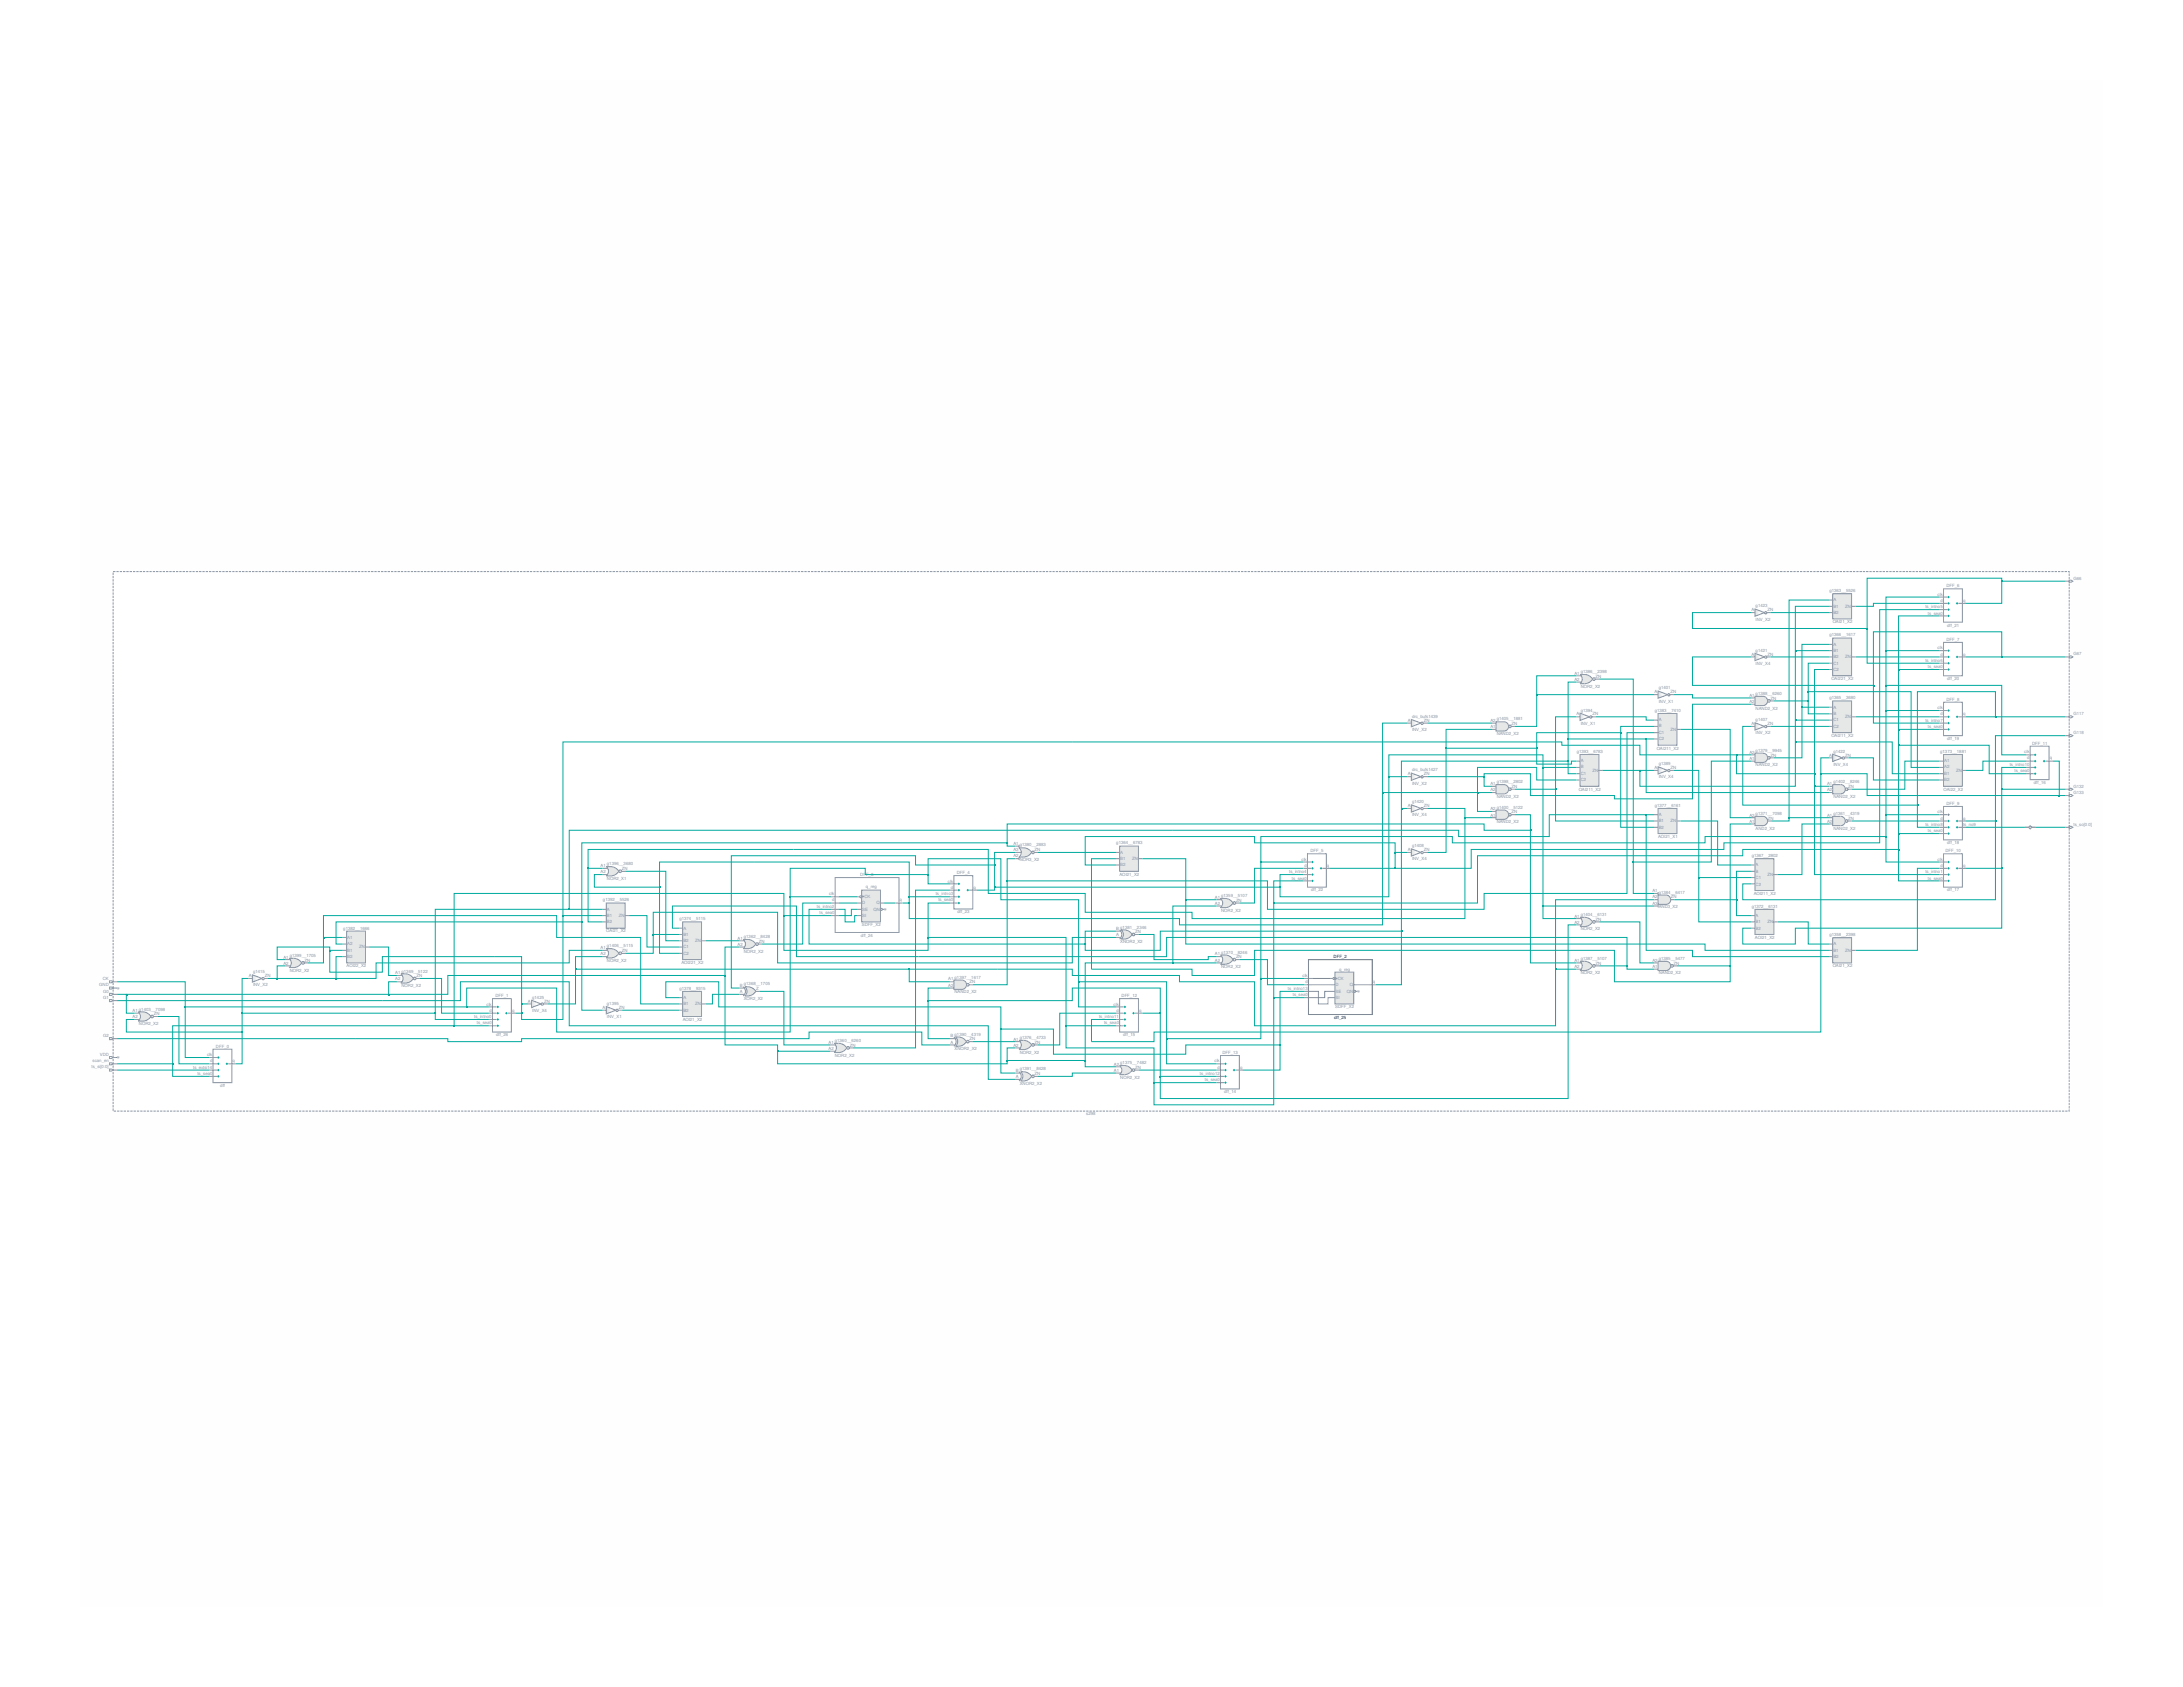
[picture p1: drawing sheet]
<svg xmlns="http://www.w3.org/2000/svg" width="279mm" height="216mm" viewBox="0 0 279 216" stroke-linecap="round" stroke-linejoin="round" font-family="sans-serif">
<defs><g id="words">
<g font-size=".6" fill="#8794a3">
<text x="224.7" y="77.7">g1423</text>
<text x="234.1" y="75.8">g1363__5526</text>
<text x="224.7" y="83.4">g1421</text>
<text x="224.7" y="79.4">INV_X2</text>
<text x="234.1" y="81.4">g1366__1617</text>
<text x="234.6" y="79.8">OAI21_X2</text>
<text x="202.3" y="86.1">g1386__2398</text>
<text x="202.3" y="88">NOR2_X2</text>
<text x="212.3" y="88.2">g1401</text>
<text x="212.3" y="89.9">INV_X1</text>
<text x="224.7" y="88.9">g1388__6260</text>
<text x="224.7" y="85.1">INV_X4</text>
<text x="234.1" y="89.5">g1365__3680</text>
<text x="234.4" y="87">OAI221_X2</text>
<text x="180.7" y="91.9">drc_bufs1439</text>
<text x="180.7" y="93.6">INV_X2</text>
<text x="191.6" y="92.2">g1405__1881</text>
<text x="191.6" y="94.1">NAND2_X2</text>
<text x="202.3" y="91.1">g1394</text>
<text x="202.3" y="92.8">INV_X1</text>
<text x="211.8" y="91.1">g1383__7410</text>
<text x="212" y="95.9">OAI211_X2</text>
<text x="224.7" y="90.8">NAND2_X2</text>
<text x="224.7" y="92.3">g1407</text>
<text x="224.7" y="94">INV_X2</text>
<text x="234.4" y="94.3">OAI211_X2</text>
<text x="180.7" y="98.7">drc_bufs1427</text>
<text x="180.7" y="100.4">INV_X2</text>
<text x="191.6" y="100.2">g1398__2802</text>
<text x="201.8" y="96.4">g1393__6783</text>
<text x="202.1" y="101.2">OAI211_X2</text>
<text x="212.3" y="97.9">g1389</text>
<text x="212.3" y="99.6">INV_X4</text>
<text x="224.7" y="96.2">g1379__9945</text>
<text x="224.7" y="98.1">NAND2_X2</text>
<text x="234.7" y="100.2">g1402__8246</text>
<text x="234.7" y="96.3">g1422</text>
<text x="234.7" y="98">INV_X4</text>
<text x="248.3" y="96.4">g1373__1881</text>
<text x="248.8" y="101.2">OAI22_X2</text>
<text x="180.7" y="102.8">g1420</text>
<text x="180.7" y="104.5">INV_X4</text>
<text x="191.6" y="103.5">g1400__5122</text>
<text x="191.6" y="105.4">NAND2_X2</text>
<text x="191.6" y="102.1">NAND2_X2</text>
<text x="211.8" y="103.3">g1377__6161</text>
<text x="212.2" y="107.2">AOI21_X1</text>
<text x="224.7" y="104.3">g1371__7098</text>
<text x="224.7" y="106.2">AND2_X2</text>
<text x="234.7" y="104.3">g1361__4319</text>
<text x="234.7" y="106.2">NAND2_X2</text>
<text x="234.7" y="102.1">NAND2_X2</text>
<text x="77.7" y="110.7">g1396__3680</text>
<text x="77.7" y="112.6">NOR2_X1</text>
<text x="110.8" y="113.7">q_reg</text>
<text x="130.5" y="108.3">g1380__2883</text>
<text x="130.5" y="110.2">NOR3_X2</text>
<text x="142.9" y="108.1">g1364__6783</text>
<text x="143.3" y="112.1">AOI21_X2</text>
<text x="180.7" y="108.4">g1408</text>
<text x="180.7" y="110.1">INV_X4</text>
<text x="224.2" y="109.7">g1367__2802</text>
<text x="43.9" y="119">g1382__1666</text>
<text x="77.2" y="115.4">g1392__5526</text>
<text x="77.6" y="119.3">OAI21_X2</text>
<text x="87" y="117.8">g1374__5115</text>
<text x="110.3" y="118.5">SDFF_X2</text>
<text x="143.4" y="118.8">g1381__2346</text>
<text x="156.3" y="114.8">g1359__5107</text>
<text x="156.3" y="116.7">NOR2_X2</text>
<text x="202.3" y="117.2">g1404__6131</text>
<text x="202.3" y="119.1">NOR2_X2</text>
<text x="212.3" y="114.4">g1384__6417</text>
<text x="212.3" y="116.2">AND3_X2</text>
<text x="224.2" y="116.2">g1372__6131</text>
<text x="224.5" y="114.5">AOI211_X2</text>
<text x="234.1" y="119.8">g1358__2398</text>
<text x="32.4" y="124.5">g1415</text>
<text x="37.1" y="122.5">g1399__1705</text>
<text x="37.1" y="124.3">NOR2_X2</text>
<text x="44.4" y="123.8">AOI22_X2</text>
<text x="51.4" y="124.5">g1369__5122</text>
<text x="77.7" y="121.2">g1406__5115</text>
<text x="77.7" y="123.1">NOR2_X2</text>
<text x="87.2" y="123.4">AOI221_X2</text>
<text x="95.2" y="120.1">g1362__8428</text>
<text x="95.2" y="121.9">NOR2_X2</text>
<text x="122.2" y="125.3">g1397__1617</text>
<text x="143.4" y="120.7">XNOR2_X2</text>
<text x="156.3" y="122">g1370__8246</text>
<text x="156.3" y="123.9">NOR2_X2</text>
<text x="171.4" y="124.2">q_reg</text>
<text x="202.3" y="122.9">g1387__5107</text>
<text x="202.3" y="124.7">NOR2_X2</text>
<text x="212.3" y="122.9">g1385__5477</text>
<text x="212.3" y="124.7">NAND2_X2</text>
<text x="224.6" y="120.1">AOI21_X2</text>
<text x="234.6" y="123.8">OAI21_X2</text>
<text x="17.8" y="129.3">g1403__7098</text>
<text x="17.8" y="131.2">NOR2_X2</text>
<text x="32.4" y="126.2">INV_X2</text>
<text x="51.4" y="126.3">NOR2_X2</text>
<text x="68.1" y="127.8">g1425</text>
<text x="68.1" y="129.5">INV_X4</text>
<text x="77.7" y="128.6">g1395</text>
<text x="77.7" y="130.3">INV_X1</text>
<text x="87" y="126.7">g1378__9315</text>
<text x="87.4" y="130.6">AOI21_X2</text>
<text x="95.2" y="126.1">g1368__1705</text>
<text x="95.2" y="128">XOR2_X2</text>
<text x="122.2" y="127.1">NAND2_X2</text>
<text x="170.9" y="129">SDFF_X2</text>
<text x="106.8" y="133.3">g1360__6260</text>
<text x="106.8" y="135.2">NOR2_X2</text>
<text x="122.2" y="132.5">g1390__4319</text>
<text x="122.2" y="134.4">XNOR2_X2</text>
<text x="130.5" y="133">g1376__4733</text>
<text x="130.5" y="134.8">NOR2_X2</text>
<text x="130.5" y="137">g1391__8428</text>
<text x="143.4" y="136.2">g1375__7482</text>
<text x="130.5" y="138.9">XNOR2_X2</text>
<text x="143.4" y="138">NOR2_X2</text>
</g>
<g font-size=".6" fill="#8794a4">
<text x="234.7" y="77">A</text>
<text x="234.7" y="77.8">B1</text>
<text x="236.2" y="77.8">ZN</text>
<text x="246.4" y="77.9">ts_intno5</text>
<text x="248" y="76.2">clk</text>
<text x="248.4" y="77">d</text>
<text x="251.2" y="77">q</text>
<text x="265.4" y="74.2">G66</text>
<text x="224.2" y="83.9">A</text>
<text x="224.2" y="78.2">A</text>
<text x="226.2" y="83.9">ZN</text>
<text x="226.2" y="78.2">ZN</text>
<text x="234.7" y="78.6">B2</text>
<text x="234.7" y="82.6">A</text>
<text x="234.7" y="83.4">B1</text>
<text x="246.8" y="78.7">ts_sea0</text>
<text x="248" y="83.1">clk</text>
<text x="248.4" y="83.9">d</text>
<text x="251.2" y="83.9">q</text>
<text x="265.4" y="83.9">G67</text>
<text x="201.5" y="86.4">A1</text>
<text x="201.5" y="87.2">A2</text>
<text x="204.2" y="86.7">ZN</text>
<text x="211.8" y="88.7">A</text>
<text x="213.8" y="88.7">ZN</text>
<text x="223.9" y="89.2">A1</text>
<text x="223.9" y="90">A2</text>
<text x="226.6" y="89.5">ZN</text>
<text x="234.7" y="84.2">B2</text>
<text x="234.7" y="85">C1</text>
<text x="234.7" y="85.9">C2</text>
<text x="236.2" y="84.2">ZN</text>
<text x="246.4" y="84.7">ts_intno6</text>
<text x="246.8" y="85.5">ts_sea0</text>
<text x="180.2" y="92.4">A</text>
<text x="182.2" y="92.4">ZN</text>
<text x="190.8" y="93.2">A1</text>
<text x="190.8" y="92.4">A2</text>
<text x="193.5" y="92.8">ZN</text>
<text x="201.8" y="91.6">A</text>
<text x="203.8" y="91.6">ZN</text>
<text x="212.3" y="92.3">A</text>
<text x="212.3" y="93.1">B</text>
<text x="212.3" y="93.9">C1</text>
<text x="212.3" y="94.7">C2</text>
<text x="213.8" y="93.5">ZN</text>
<text x="224.2" y="92.8">A</text>
<text x="226.2" y="92.8">ZN</text>
<text x="234.7" y="90.7">A</text>
<text x="234.7" y="91.5">B</text>
<text x="234.7" y="92.3">C1</text>
<text x="234.7" y="93.1">C2</text>
<text x="236.2" y="91.9">ZN</text>
<text x="246.4" y="92.4">ts_intno7</text>
<text x="246.8" y="93.2">ts_sea0</text>
<text x="248" y="90.8">clk</text>
<text x="248.4" y="91.6">d</text>
<text x="251.2" y="91.6">q</text>
<text x="265.4" y="91.5">G117</text>
<text x="265.4" y="93.9">G118</text>
<text x="180.2" y="99.2">A</text>
<text x="182.2" y="99.2">ZN</text>
<text x="190.8" y="100.5">A1</text>
<text x="190.8" y="101.3">A2</text>
<text x="193.5" y="100.8">ZN</text>
<text x="202.3" y="97.5">A</text>
<text x="202.3" y="98.3">B</text>
<text x="202.3" y="99.2">C1</text>
<text x="202.3" y="100">C2</text>
<text x="203.8" y="98.8">ZN</text>
<text x="211.8" y="98.4">A</text>
<text x="213.8" y="98.4">ZN</text>
<text x="223.9" y="97.2">A1</text>
<text x="223.9" y="96.4">A2</text>
<text x="226.6" y="96.8">ZN</text>
<text x="233.8" y="100.5">A1</text>
<text x="233.8" y="101.3">A2</text>
<text x="234.1" y="96.8">A</text>
<text x="236.2" y="96.8">ZN</text>
<text x="236.6" y="100.8">ZN</text>
<text x="248.8" y="97.5">A1</text>
<text x="248.8" y="98.3">A2</text>
<text x="248.8" y="99.2">B1</text>
<text x="248.8" y="100">B2</text>
<text x="250.4" y="98.8">ZN</text>
<text x="257.2" y="98">ts_intno10</text>
<text x="257.9" y="98.8">ts_sea0</text>
<text x="259.1" y="96.4">clk</text>
<text x="259.5" y="97.2">d</text>
<text x="262.3" y="97.2">q</text>
<text x="265.4" y="100.8">G132</text>
<text x="265.4" y="101.6">G133</text>
<text x="180.2" y="103.3">A</text>
<text x="182.2" y="103.3">ZN</text>
<text x="190.8" y="104.5">A1</text>
<text x="190.8" y="103.7">A2</text>
<text x="193.5" y="104.1">ZN</text>
<text x="212.3" y="104.4">A</text>
<text x="212.3" y="105.2">B1</text>
<text x="212.3" y="106">B2</text>
<text x="213.8" y="105.2">ZN</text>
<text x="223.9" y="105.3">A1</text>
<text x="223.9" y="104.5">A2</text>
<text x="226.3" y="104.9">ZN</text>
<text x="233.8" y="104.5">A1</text>
<text x="233.8" y="105.3">A2</text>
<text x="236.6" y="104.9">ZN</text>
<text x="246.4" y="105.7">ts_intno8</text>
<text x="246.8" y="106.5">ts_sea0</text>
<text x="248" y="104.1">clk</text>
<text x="248.4" y="104.9">d</text>
<text x="251.2" y="104.9">q</text>
<text x="251.2" y="105.7">ts_no9</text>
<text x="265.4" y="105.7">ts_so[0:0]</text>
<text x="76.9" y="111">A1</text>
<text x="76.9" y="111.8">A2</text>
<text x="79.6" y="111.3">ZN</text>
<text x="121.3" y="112.9">clk</text>
<text x="121.7" y="113.7">d</text>
<text x="124.6" y="113.7">q</text>
<text x="129.7" y="108.1">A1</text>
<text x="129.7" y="109.7">A2</text>
<text x="129.7" y="108.9">A3</text>
<text x="132.4" y="108.9">ZN</text>
<text x="143.4" y="109.3">A</text>
<text x="143.4" y="110.1">B1</text>
<text x="143.4" y="110.9">B2</text>
<text x="144.9" y="110.1">ZN</text>
<text x="165" y="111.8">ts_intno4</text>
<text x="165.4" y="112.6">ts_sea0</text>
<text x="166.6" y="110.2">clk</text>
<text x="167" y="111">d</text>
<text x="169.8" y="111">q</text>
<text x="180.2" y="108.9">A</text>
<text x="182.2" y="108.9">ZN</text>
<text x="224.7" y="110.9">A</text>
<text x="224.7" y="111.7">B</text>
<text x="224.7" y="112.5">C1</text>
<text x="224.7" y="113.3">C2</text>
<text x="226.2" y="112.1">ZN</text>
<text x="246.4" y="111.8">ts_intno1</text>
<text x="246.8" y="112.6">ts_sea0</text>
<text x="248" y="110.2">clk</text>
<text x="248.4" y="111">d</text>
<text x="251.2" y="111">q</text>
<text x="77.7" y="116.5">A</text>
<text x="77.7" y="117.3">B1</text>
<text x="77.7" y="118.2">B2</text>
<text x="79.2" y="117.3">ZN</text>
<text x="87.5" y="119">A</text>
<text x="87.5" y="119.8">B1</text>
<text x="104.6" y="116.2">ts_intno2</text>
<text x="104.9" y="117">ts_sea0</text>
<text x="106.1" y="114.6">clk</text>
<text x="106.5" y="115.4">d</text>
<text x="110.4" y="115.7">D</text>
<text x="110.4" y="116.5">SE</text>
<text x="110.4" y="117.3">SI</text>
<text x="110.7" y="114.9">CK</text>
<text x="111.8" y="116.5">QN</text>
<text x="112.2" y="115.7">Q</text>
<text x="115.1" y="115.4">q</text>
<text x="119.8" y="114.6">ts_intno3</text>
<text x="120.1" y="115.4">ts_sea0</text>
<text x="142.9" y="119.8">A</text>
<text x="142.9" y="119">B</text>
<text x="145.3" y="119.4">ZN</text>
<text x="155.5" y="115">A1</text>
<text x="155.5" y="115.8">A2</text>
<text x="158.2" y="115.4">ZN</text>
<text x="201.5" y="117.4">A1</text>
<text x="201.5" y="118.2">A2</text>
<text x="204.2" y="117.8">ZN</text>
<text x="211.5" y="114.2">A1</text>
<text x="211.5" y="115">A2</text>
<text x="211.5" y="115.8">A3</text>
<text x="213.9" y="115">ZN</text>
<text x="224.7" y="117.3">A</text>
<text x="224.7" y="118.2">B1</text>
<text x="224.7" y="119">B2</text>
<text x="226.2" y="118.2">ZN</text>
<text x="13.2" y="125.4">CK</text>
<text x="31.8" y="125.1">A</text>
<text x="33.9" y="125.1">ZN</text>
<text x="36.3" y="122.7">A1</text>
<text x="36.3" y="123.5">A2</text>
<text x="39" y="123.1">ZN</text>
<text x="44.4" y="120.1">A1</text>
<text x="44.4" y="120.9">A2</text>
<text x="44.4" y="121.8">B1</text>
<text x="44.4" y="122.6">B2</text>
<text x="46" y="121.4">ZN</text>
<text x="50.6" y="124.7">A1</text>
<text x="50.6" y="125.5">A2</text>
<text x="53.3" y="125.1">ZN</text>
<text x="76.9" y="121.5">A1</text>
<text x="76.9" y="122.3">A2</text>
<text x="79.6" y="121.8">ZN</text>
<text x="87.5" y="120.6">B2</text>
<text x="87.5" y="121.4">C1</text>
<text x="87.5" y="122.2">C2</text>
<text x="89" y="120.6">ZN</text>
<text x="94.4" y="120.3">A1</text>
<text x="94.4" y="121.1">A2</text>
<text x="97.1" y="120.6">ZN</text>
<text x="121.4" y="125.5">A1</text>
<text x="124.1" y="125.9">ZN</text>
<text x="155.5" y="122.3">A1</text>
<text x="155.5" y="123.1">A2</text>
<text x="158.2" y="122.6">ZN</text>
<text x="166.7" y="125.1">clk</text>
<text x="167.1" y="125.9">d</text>
<text x="171.2" y="125.4">CK</text>
<text x="175.7" y="125.9">q</text>
<text x="201.5" y="123.1">A1</text>
<text x="201.5" y="123.9">A2</text>
<text x="204.2" y="123.4">ZN</text>
<text x="211.5" y="123.9">A1</text>
<text x="211.5" y="123.1">A2</text>
<text x="214.2" y="123.4">ZN</text>
<text x="234.7" y="121">A</text>
<text x="234.7" y="121.8">B1</text>
<text x="234.7" y="122.6">B2</text>
<text x="236.2" y="121.8">ZN</text>
<text x="12.7" y="126.2">GND</text>
<text x="13.2" y="127">G0</text>
<text x="13.2" y="127.8">G1</text>
<text x="17" y="129.5">A1</text>
<text x="17" y="130.3">A2</text>
<text x="19.7" y="129.9">ZN</text>
<text x="60.7" y="130.3">ts_intno0</text>
<text x="61" y="131.1">ts_sea0</text>
<text x="62.3" y="128.7">clk</text>
<text x="62.7" y="129.5">d</text>
<text x="65.5" y="129.5">q</text>
<text x="67.6" y="128.3">A</text>
<text x="69.6" y="128.3">ZN</text>
<text x="77.1" y="129.1">A</text>
<text x="79.2" y="129.1">ZN</text>
<text x="87.5" y="127.8">A</text>
<text x="87.5" y="128.7">B1</text>
<text x="87.5" y="129.5">B2</text>
<text x="89" y="128.7">ZN</text>
<text x="94.7" y="127.1">A</text>
<text x="94.7" y="126.3">B</text>
<text x="96.8" y="126.7">Z</text>
<text x="121.4" y="126.3">A2</text>
<text x="140.7" y="130.3">ts_intno11</text>
<text x="141.3" y="131.1">ts_sea0</text>
<text x="142.5" y="128.7">clk</text>
<text x="142.9" y="129.5">d</text>
<text x="145.8" y="129.5">q</text>
<text x="164.8" y="126.7">ts_intno13</text>
<text x="165.5" y="127.5">ts_sea0</text>
<text x="170.9" y="126.2">D</text>
<text x="170.9" y="127">SE</text>
<text x="170.9" y="127.8">SI</text>
<text x="172.4" y="127">QN</text>
<text x="172.8" y="126.2">Q</text>
<text x="11.7" y="136.7">ts_si[0:0]</text>
<text x="11.9" y="135.9">scan_en</text>
<text x="12.8" y="135.1">VDD</text>
<text x="13.2" y="132.7">G2</text>
<text x="24.7" y="136.8">ts_extsi14</text>
<text x="25.3" y="137.6">ts_sea0</text>
<text x="26.5" y="135.2">clk</text>
<text x="26.9" y="136">d</text>
<text x="29.8" y="136">q</text>
<text x="106" y="133.6">A1</text>
<text x="106" y="134.4">A2</text>
<text x="108.8" y="133.9">ZN</text>
<text x="121.7" y="133.6">A</text>
<text x="121.7" y="132.8">B</text>
<text x="124.1" y="133.1">ZN</text>
<text x="129.7" y="133.2">A1</text>
<text x="129.7" y="134">A2</text>
<text x="130" y="137.2">B</text>
<text x="132.4" y="133.6">ZN</text>
<text x="132.4" y="137.6">ZN</text>
<text x="142.6" y="137.2">A1</text>
<text x="142.6" y="136.4">A2</text>
<text x="145.3" y="136.8">ZN</text>
<text x="153.6" y="137.6">ts_intno12</text>
<text x="155.4" y="136">clk</text>
<text x="155.8" y="136.8">d</text>
<text x="158.7" y="136.8">q</text>
<text x="130" y="138">A</text>
<text x="154.2" y="138.4">ts_sea0</text>
</g>
<g font-size=".6" fill="#8893a3">
<text x="249.1" y="75.1">DFF_6</text>
<text x="249.1" y="82">DFF_7</text>
<text x="249.2" y="80.2">dff_21</text>
<text x="249.1" y="89.7">DFF_8</text>
<text x="249.2" y="87">dff_20</text>
<text x="249.2" y="94.7">dff_19</text>
<text x="260.1" y="95.3">DFF_11</text>
<text x="260.3" y="100.3">dff_16</text>
<text x="249.1" y="103">DFF_9</text>
<text x="110.1" y="112.1">DFF_3</text>
<text x="122.5" y="111.8">DFF_4</text>
<text x="167.7" y="109.1">DFF_5</text>
<text x="249" y="109.1">DFF_10</text>
<text x="249.2" y="108">dff_18</text>
<text x="110.2" y="119.9">dff_24</text>
<text x="122.6" y="116.9">dff_23</text>
<text x="167.8" y="114.1">dff_22</text>
<text x="249.2" y="114.1">dff_17</text>
<text x="63.4" y="127.6">DFF_1</text>
<text x="143.6" y="127.6">DFF_12</text>
<text x="27.6" y="134.1">DFF_0</text>
<text x="63.5" y="132.6">dff_26</text>
<text x="143.8" y="132.6">dff_15</text>
<text x="156.5" y="134.9">DFF_13</text>
<text x="28.2" y="139.1">dff</text>
<text x="139" y="142.7">s298</text>
<text x="156.7" y="139.9">dff_14</text>
</g>
<g font-size=".6" fill="#222830">
<text x="170.7" y="122.6">DFF_2</text>
<text x="170.8" y="130.4">dff_25</text>
</g>
<g font-size=".3" fill="#ee1c24">
<text x="113.2" y="116.5">⨂</text>
<text x="15" y="126.5">⨂</text>
<text x="173.7" y="127">⨂</text>
<text x="15" y="135.4">⨂</text>
</g>
</g></defs>
<path d="M10.2 10.2h259v195.5h-259z" fill="#fffefe"/>
<path d="M14.5 73.2h250.3v69h-250.3z" fill-rule="evenodd" fill="#fff"/>
<path d="M14.5 73.2h250.3v69h-250.3z" fill="none" stroke="#8893a3" stroke-width=".13" stroke-dasharray=".3 .1" stroke-linecap="butt"/>
<g fill="none" stroke="#8794a4" stroke-width=".13">
<path d="M264.4 74.4h.4M264.8 74.3h.3l.2 .1-.2 .1h-.3zM264.4 91.7h.4M264.4 94.1h.4M264.4 84.1h.4M264.8 91.6h.3l.2 .1-.2 .2h-.3zM264.8 94h.3l.2 .1-.2 .2h-.3zM264.8 83.9h.3l.2 .2-.2 .1h-.3zM264.4 101h.4M264.4 101.8h.4M264.4 105.9h.4M264.8 100.9h.3l.2 .1-.2 .1h-.3z"/>
<path d="M264.8 101.7h.3l.2 .1-.2 .1h-.3zM264.8 105.7h.3l.2 .2-.2 .1h-.3zM14 126.3h.3l.2 .1-.2 .2h-.3zM14 135.2h.3l.2 .1-.2 .2h-.3zM14 125.5h.3l.2 .1-.2 .2h-.3zM14 127.1h.3l.2 .2-.2 .1h-.3zM14 127.9h.3l.2 .2-.2 .1h-.3zM14 132.8h.3l.2 .1-.2 .2h-.3zM14 136.8h.3l.2 .1-.2 .2h-.3zM14 136h.3l.2 .1-.2 .2h-.3zM14.5 126.4h.5M14.5 135.3h.5"/>
<path d="M14.5 125.6h.5M14.5 127.3h.5M14.5 128.1h.5M14.5 132.9h.5M14.5 136.9h.5M14.5 136.1h.5"/>
</g>
<path d="M106.9 112.3h8.2v7h-8.2z" fill-rule="evenodd" fill="#fff"/>
<path d="M106.9 112.3h8.2v7h-8.2z" fill="none" stroke="#8893a3" stroke-width=".13"/>
<path d="M106.4 114.8h1M106.4 115.6h1M106.4 117.2h1M106.4 116.4h1M114.6 115.6h.9" fill="none" stroke="#8794a4" stroke-width=".13"/>
<path d="M167.5 122.8h8.1v7h-8.1z" fill-rule="evenodd" fill="#fff"/>
<path d="M167.5 122.8h8.1v7h-8.1z" fill="none" stroke="#222830" stroke-width=".13"/>
<path d="M167 125.2h.9M167 126h.9M167 127.7h.9M167 126.9h.9M175.2 126h.9" fill="none" stroke="#8794a4" stroke-width=".13"/>
<g fill="#e6e8e8">
<path d="M212.2 123h1a.59 .59 0 0 1 .6 .6 .59 .59 0 0 1-.6 .6h-1z" fill-rule="evenodd"/>
<circle cx="214" cy="123.6" r=".17"/>
</g>
<g fill="none" stroke="#8794a3" stroke-width=".13">
<path d="M212.2 123h1a.59 .59 0 0 1 .6 .6 .59 .59 0 0 1-.6 .6h-1z"/>
<circle cx="214" cy="123.6" r=".17"/>
</g>
<path d="M211.7 124h.5M211.7 123.2h.5M214.2 123.6h.4" fill="none" stroke="#8794a4" stroke-width=".13"/>
<g fill="#e6e8e8">
<path d="M180.6 92.1l1.3 .4-1.3 .5z" fill-rule="evenodd"/>
<circle cx="182" cy="92.6" r=".15"/>
</g>
<g fill="#000">
<path d="M180.6 92.1l1.3 .4-1.3 .5z" fill-rule="evenodd"/>
<circle cx="182" cy="92.6" r=".15"/>
</g>
<g fill="none" stroke="#8794a3" stroke-width=".13">
<path d="M180.6 92.1l1.3 .4-1.3 .5z"/>
<circle cx="182" cy="92.6" r=".15"/>
</g>
<path d="M180.2 92.5h.4M182.2 92.5h.5" fill="none" stroke="#8794a4" stroke-width=".13"/>
<g fill="#e6e8e8">
<path d="M224.6 89.1h1a.59 .59 0 0 1 .6 .6 .59 .59 0 0 1-.6 .6h-1z" fill-rule="evenodd"/>
<circle cx="226.4" cy="89.7" r=".17"/>
</g>
<g fill="none" stroke="#8794a3" stroke-width=".13">
<path d="M224.6 89.1h1a.59 .59 0 0 1 .6 .6 .59 .59 0 0 1-.6 .6h-1z"/>
<circle cx="226.4" cy="89.7" r=".17"/>
</g>
<path d="M224.1 89.3h.5M224.1 90.1h.5M226.6 89.7h.4" fill="none" stroke="#8794a4" stroke-width=".13"/>
<path d="M248.8 75.4h2.4v4.2h-2.4z" fill-rule="evenodd" fill="#fff"/>
<path d="M248.8 75.4h2.4v4.2h-2.4z" fill="none" stroke="#8893a3" stroke-width=".13"/>
<path d="M248.2 76.4h1M248.2 77.2h1M248.2 78.8h1M248.2 78h1M250.7 77.2h.9" fill="none" stroke="#8794a4" stroke-width=".13"/>
<g fill="#e6e8e8">
<path d="M122.3 132.7a1.42 1.42 0 0 1 1.4 .6 1.42 1.42 0 0 1-1.4 .6 .8 .8 0 0 0 0-1.2z" fill-rule="evenodd"/>
<circle cx="123.9" cy="133.3" r=".17"/>
</g>
<g fill="none" stroke="#8794a3" stroke-width=".13">
<path d="M122.1 132.7a.76 .76 0 0 1 0 1.2M122.3 132.7a1.38 1.38 0 0 1 1.4 .6 1.33 1.33 0 0 1-1.4 .6 .78 .78 0 0 0 0-1.2z"/>
<circle cx="123.9" cy="133.3" r=".17"/>
</g>
<path d="M121.6 133.7h.7M121.6 132.9h.7M124 133.3h.5" fill="none" stroke="#8794a4" stroke-width=".13"/>
<path d="M202.2 96.6h2.4v4h-2.4z" fill-rule="evenodd" fill="#e6e8e8"/>
<path d="M202.2 96.6h2.4v4h-2.4z" fill="none" stroke="#8794a3" stroke-width=".13"/>
<path d="M201.8 97.4h.4M201.8 98.2h.4M201.8 99h.4M201.8 99.8h.4M204.6 98.6h.5" fill="none" stroke="#8794a4" stroke-width=".13"/>
<path d="M248.8 109.3h2.4v4.2h-2.4z" fill-rule="evenodd" fill="#fff"/>
<path d="M248.8 109.3h2.4v4.2h-2.4z" fill="none" stroke="#8893a3" stroke-width=".13"/>
<path d="M248.2 110.3h1M248.2 111.1h1M248.2 112.7h1M248.2 111.9h1M250.7 111.1h.9" fill="none" stroke="#8794a4" stroke-width=".13"/>
<g fill="#e6e8e8">
<path d="M77.6 110.9a1.55 1.55 0 0 1 1.6 .6 1.55 1.55 0 0 1-1.6 .6 .8 .8 0 0 0 0-1.2z" fill-rule="evenodd"/>
<circle cx="79.4" cy="111.5" r=".17"/>
</g>
<g fill="none" stroke="#8794a3" stroke-width=".13">
<path d="M77.6 110.9a1.52 1.52 0 0 1 1.6 .6 1.44 1.44 0 0 1-1.6 .6 .76 .76 0 0 0 0-1.2z"/>
<circle cx="79.4" cy="111.5" r=".17"/>
</g>
<path d="M77.1 111.1h.7M77.1 111.9h.7M79.5 111.5h.5" fill="none" stroke="#8794a4" stroke-width=".13"/>
<path d="M156.2 135.1h2.4v4.3h-2.4z" fill-rule="evenodd" fill="#fff"/>
<path d="M156.2 135.1h2.4v4.3h-2.4z" fill="none" stroke="#8893a3" stroke-width=".13"/>
<path d="M155.7 136.1h1M155.7 136.9h1M155.7 138.6h1M155.7 137.8h1M158.1 136.9h1" fill="none" stroke="#8794a4" stroke-width=".13"/>
<g fill="#e6e8e8">
<path d="M156.2 115a1.55 1.55 0 0 1 1.6 .6 1.55 1.55 0 0 1-1.6 .6 .8 .8 0 0 0 0-1.2z" fill-rule="evenodd"/>
<circle cx="158" cy="115.6" r=".17"/>
</g>
<g fill="none" stroke="#8794a3" stroke-width=".13">
<path d="M156.8 115a1.23 1.23 0 0 1 1 .6 1.24 1.24 0 0 1-1 .6M156.8 115h-.6a.76 .76 0 0 1 0 1.2h.6"/>
<circle cx="158" cy="115.6" r=".17"/>
</g>
<path d="M155.7 115.1h.7M155.7 116h.7M158.2 115.6h.4" fill="none" stroke="#8794a4" stroke-width=".13"/>
<g fill="#e6e8e8">
<path d="M37 122.6a1.55 1.55 0 0 1 1.6 .6 1.55 1.55 0 0 1-1.6 .6 .8 .8 0 0 0 0-1.2z" fill-rule="evenodd"/>
<circle cx="38.8" cy="123.2" r=".17"/>
</g>
<g fill="none" stroke="#8794a3" stroke-width=".13">
<path d="M37 122.6a1.52 1.52 0 0 1 1.6 .6 1.44 1.44 0 0 1-1.6 .6 .76 .76 0 0 0 0-1.2z"/>
<circle cx="38.8" cy="123.2" r=".17"/>
</g>
<path d="M36.5 122.8h.7M36.5 123.6h.7M38.9 123.2h.5" fill="none" stroke="#8794a4" stroke-width=".13"/>
<g fill="#e6e8e8">
<path d="M191.5 103.7h1a.59 .59 0 0 1 .6 .6 .59 .59 0 0 1-.6 .6h-1z" fill-rule="evenodd"/>
<circle cx="193.3" cy="104.3" r=".17"/>
</g>
<g fill="none" stroke="#8794a3" stroke-width=".13">
<path d="M191.5 103.7h1a.59 .59 0 0 1 .6 .6 .59 .59 0 0 1-.6 .6h-1z"/>
<circle cx="193.3" cy="104.3" r=".17"/>
</g>
<path d="M191 104.6h.5M191 103.8h.5M193.4 104.3h.5" fill="none" stroke="#8794a4" stroke-width=".13"/>
<g fill="#e6e8e8">
<path d="M95.1 120.2a1.55 1.55 0 0 1 1.6 .6 1.55 1.55 0 0 1-1.6 .6 .8 .8 0 0 0 0-1.2z" fill-rule="evenodd"/>
<circle cx="96.9" cy="120.8" r=".17"/>
</g>
<g fill="none" stroke="#8794a3" stroke-width=".13">
<path d="M95.1 120.2a1.52 1.52 0 0 1 1.6 .6 1.44 1.44 0 0 1-1.6 .6 .76 .76 0 0 0 0-1.2z"/>
<circle cx="96.9" cy="120.8" r=".17"/>
</g>
<path d="M94.7 120.4h.6M94.7 121.2h.6M97.1 120.8h.4" fill="none" stroke="#8794a4" stroke-width=".13"/>
<g fill="#e6e8e8">
<path d="M17.7 129.5a1.55 1.55 0 0 1 1.6 .6 1.55 1.55 0 0 1-1.6 .6 .8 .8 0 0 0 0-1.2z" fill-rule="evenodd"/>
<circle cx="19.5" cy="130.1" r=".17"/>
</g>
<g fill="none" stroke="#8794a3" stroke-width=".13">
<path d="M17.7 129.5a1.52 1.52 0 0 1 1.6 .6 1.44 1.44 0 0 1-1.6 .6 .76 .76 0 0 0 0-1.2z"/>
<circle cx="19.5" cy="130.1" r=".17"/>
</g>
<path d="M17.2 129.7h.7M17.2 130.5h.7M19.6 130.1h.6" fill="none" stroke="#8794a4" stroke-width=".13"/>
<path d="M234.6 89.7h2.4v4.1h-2.4z" fill-rule="evenodd" fill="#e6e8e8"/>
<path d="M234.6 89.7h2.4v4.1h-2.4z" fill="none" stroke="#8794a3" stroke-width=".13"/>
<path d="M234.1 90.5h.5M234.1 91.4h.5M234.1 92.2h.5M234.1 93h.5M237 91.7h.5" fill="none" stroke="#8794a4" stroke-width=".13"/>
<g fill="#e6e8e8">
<path d="M180.6 108.6l1.3 .5-1.3 .5z" fill-rule="evenodd"/>
<circle cx="182" cy="109.1" r=".15"/>
</g>
<g fill="#000">
<path d="M180.6 108.6l1.3 .5-1.3 .5z" fill-rule="evenodd"/>
<circle cx="182" cy="109.1" r=".15"/>
</g>
<g fill="none" stroke="#8794a3" stroke-width=".13">
<path d="M180.6 108.6l1.3 .5-1.3 .5z"/>
<circle cx="182" cy="109.1" r=".15"/>
</g>
<path d="M180.2 109.1h.4M182.2 109.1h.5" fill="none" stroke="#8794a4" stroke-width=".13"/>
<g fill="#e6e8e8">
<path d="M51.3 124.6a1.55 1.55 0 0 1 1.6 .6 1.55 1.55 0 0 1-1.6 .6 .8 .8 0 0 0 0-1.2z" fill-rule="evenodd"/>
<circle cx="53.1" cy="125.2" r=".17"/>
</g>
<g fill="none" stroke="#8794a3" stroke-width=".13">
<path d="M52.9 125.2a1.45 1.45 0 0 0-1.6-.6 .76 .76 0 0 1 0 1.2 1.52 1.52 0 0 0 1.6-.6"/>
<circle cx="53.1" cy="125.2" r=".17"/>
</g>
<path d="M50.8 124.8h.7M50.8 125.6h.7M53.3 125.2h.4" fill="none" stroke="#8794a4" stroke-width=".13"/>
<g fill="#e6e8e8">
<path d="M224.6 83.6l1.2 .5-1.2 .4z" fill-rule="evenodd"/>
<circle cx="226" cy="84.1" r=".15"/>
</g>
<g fill="#000">
<path d="M224.6 83.6l1.2 .5-1.2 .4z" fill-rule="evenodd"/>
<circle cx="226" cy="84.1" r=".15"/>
</g>
<g fill="none" stroke="#8794a3" stroke-width=".13">
<path d="M224.6 83.6l1.2 .5-1.2 .4z"/>
<circle cx="226" cy="84.1" r=".15"/>
</g>
<path d="M224.1 84.1h.5M226.1 84.1h.5" fill="none" stroke="#8794a4" stroke-width=".13"/>
<path d="M224.6 116.4h2.4v3.2h-2.4z" fill-rule="evenodd" fill="#e6e8e8"/>
<path d="M224.6 116.4h2.4v3.2h-2.4z" fill="none" stroke="#8794a3" stroke-width=".13"/>
<path d="M224.1 117.2h.5M224.1 118h.5M224.1 118.8h.5M227 118h.5" fill="none" stroke="#8794a4" stroke-width=".13"/>
<g fill="#e6e8e8">
<path d="M143.5 119a1.42 1.42 0 0 1 1.4 .6 1.42 1.42 0 0 1-1.4 .6 .8 .8 0 0 0 0-1.2z" fill-rule="evenodd"/>
<circle cx="145.1" cy="119.6" r=".17"/>
</g>
<g fill="none" stroke="#8794a3" stroke-width=".13">
<path d="M143.3 119a.76 .76 0 0 1 0 1.2M143.5 119a1.38 1.38 0 0 1 1.4 .6 1.33 1.33 0 0 1-1.4 .6 .78 .78 0 0 0 0-1.2z"/>
<circle cx="145.1" cy="119.6" r=".17"/>
</g>
<path d="M142.8 120h.7M142.8 119.2h.7M145.2 119.6h.6" fill="none" stroke="#8794a4" stroke-width=".13"/>
<path d="M87.4 118h2.4v4.8h-2.4z" fill-rule="evenodd" fill="#e6e8e8"/>
<path d="M87.4 118h2.4v4.8h-2.4z" fill="none" stroke="#8794a3" stroke-width=".13"/>
<path d="M86.9 118.8h.5M86.9 119.6h.5M86.9 120.4h.5M86.9 121.2h.5M86.9 122h.5M89.8 120.4h.5" fill="none" stroke="#8794a4" stroke-width=".13"/>
<g fill="#e6e8e8">
<path d="M68 128l1.3 .5-1.3 .4z" fill-rule="evenodd"/>
<circle cx="69.4" cy="128.5" r=".15"/>
</g>
<g fill="#000">
<path d="M68 128l1.3 .5-1.3 .4z" fill-rule="evenodd"/>
<circle cx="69.4" cy="128.5" r=".15"/>
</g>
<g fill="none" stroke="#8794a3" stroke-width=".13">
<path d="M68 128l1.3 .5-1.3 .4z"/>
<circle cx="69.4" cy="128.5" r=".15"/>
</g>
<path d="M67.6 128.5h.4M69.6 128.5h.5" fill="none" stroke="#8794a4" stroke-width=".13"/>
<path d="M212.2 103.5h2.4v3.2h-2.4z" fill-rule="evenodd" fill="#e6e8e8"/>
<path d="M212.2 103.5h2.4v3.2h-2.4z" fill="none" stroke="#8794a3" stroke-width=".13"/>
<path d="M211.7 104.3h.5M211.7 105.1h.5M211.7 105.9h.5M214.6 105.1h.5" fill="none" stroke="#8794a4" stroke-width=".13"/>
<g fill="#e6e8e8">
<path d="M130.4 108.5a1.55 1.55 0 0 1 1.6 .6 1.55 1.55 0 0 1-1.6 .6 .8 .8 0 0 0 0-1.2z" fill-rule="evenodd"/>
<circle cx="132.2" cy="109.1" r=".17"/>
</g>
<g fill="none" stroke="#8794a3" stroke-width=".13">
<path d="M130.4 108.5a.76 .76 0 0 1 0 1.2M130.4 108.5a1.51 1.51 0 0 1 1.6 .6 1.45 1.45 0 0 1-1.6 .6M130.4 108.1v.4M130.4 109.7v.4"/>
<circle cx="132.2" cy="109.1" r=".17"/>
</g>
<path d="M130 108.3h.4M130 109.9h.4M130 109.1h.7M132.4 109.1h.4" fill="none" stroke="#8794a4" stroke-width=".13"/>
<path d="M259.6 105.9l.2-.2 .3 .2-.3 .2z" fill-rule="evenodd" fill="#e6e8e8"/>
<path d="M259.2 105.9h.4M259.6 105.9l.2-.2 .3 .2-.3 .2zM260.1 105.9h.4" fill="none" stroke="#8794a3" stroke-width=".13"/>
<path d="M259.2 105.9h.4M260.1 105.9h.4" fill="none" stroke="#8794a4" stroke-width=".13"/>
<path d="M212.2 91.3h2.4v4.1h-2.4z" fill-rule="evenodd" fill="#e6e8e8"/>
<path d="M212.2 91.3h2.4v4.1h-2.4z" fill="none" stroke="#8794a3" stroke-width=".13"/>
<path d="M211.7 92.2h.5M211.7 93h.5M211.7 93.8h.5M211.7 94.6h.5M214.6 93.3h.5" fill="none" stroke="#8794a4" stroke-width=".13"/>
<path d="M212.2 114.6h1a.59 .59 0 0 1 .6 .5 .59 .59 0 0 1-.6 .6h-1z" fill-rule="evenodd" fill="#e6e8e8"/>
<path d="M212.2 114.6h1a.59 .59 0 0 1 .6 .5 .59 .59 0 0 1-.6 .6h-1zM212.2 114.2v.4M212.2 115.7v.4" fill="none" stroke="#8794a3" stroke-width=".13"/>
<path d="M211.7 114.3h.5M211.7 115.1h.5M211.7 116h.5M213.8 115.1h.5" fill="none" stroke="#8794a4" stroke-width=".13"/>
<g fill="#e6e8e8">
<path d="M180.6 98.9l1.3 .5-1.3 .5z" fill-rule="evenodd"/>
<circle cx="182" cy="99.4" r=".15"/>
</g>
<g fill="#000">
<path d="M180.6 98.9l1.3 .5-1.3 .5z" fill-rule="evenodd"/>
<circle cx="182" cy="99.4" r=".15"/>
</g>
<g fill="none" stroke="#8794a3" stroke-width=".13">
<path d="M180.6 98.9l1.3 .5-1.3 .5z"/>
<circle cx="182" cy="99.4" r=".15"/>
</g>
<path d="M180.2 99.4h.4M182.2 99.4h.5" fill="none" stroke="#8794a4" stroke-width=".13"/>
<g fill="#e6e8e8">
<path d="M202.2 123a1.55 1.55 0 0 1 1.6 .6 1.55 1.55 0 0 1-1.6 .6 .8 .8 0 0 0 0-1.2z" fill-rule="evenodd"/>
<circle cx="204" cy="123.6" r=".17"/>
</g>
<g fill="none" stroke="#8794a3" stroke-width=".13">
<path d="M202.2 123a1.52 1.52 0 0 1 1.6 .6 1.44 1.44 0 0 1-1.6 .6 .76 .76 0 0 0 0-1.2z"/>
<circle cx="204" cy="123.6" r=".17"/>
</g>
<path d="M201.8 123.2h.6M201.8 124h.6M204.2 123.6h.5" fill="none" stroke="#8794a4" stroke-width=".13"/>
<path d="M167.3 109.3h2.5v4.2h-2.5z" fill-rule="evenodd" fill="#fff"/>
<path d="M167.3 109.3h2.5v4.2h-2.5z" fill="none" stroke="#8893a3" stroke-width=".13"/>
<path d="M166.8 110.3h1M166.8 111.1h1M166.8 112.7h1M166.8 111.9h1M169.2 111.1h1" fill="none" stroke="#8794a4" stroke-width=".13"/>
<path d="M77.6 115.6h2.4v3.2h-2.4z" fill-rule="evenodd" fill="#e6e8e8"/>
<path d="M77.6 115.6h2.4v3.2h-2.4z" fill="none" stroke="#8794a3" stroke-width=".13"/>
<path d="M77.1 116.4h.5M77.1 117.2h.5M77.1 118h.5M80 117.2h.5" fill="none" stroke="#8794a4" stroke-width=".13"/>
<path d="M248.8 103.2h2.4v4.3h-2.4z" fill-rule="evenodd" fill="#fff"/>
<path d="M248.8 103.2h2.4v4.3h-2.4z" fill="none" stroke="#8893a3" stroke-width=".13"/>
<path d="M248.2 104.3h1M248.2 105.1h1M248.2 106.7h1M248.2 105.9h1M250.7 105.1h.9M250.7 105.9h.9" fill="none" stroke="#8794a4" stroke-width=".13"/>
<g fill="#e6e8e8">
<path d="M77.6 128.8l1.2 .5-1.2 .5z" fill-rule="evenodd"/>
<circle cx="79" cy="129.3" r=".15"/>
</g>
<g fill="#000">
<path d="M77.6 128.8l1.2 .5-1.2 .5z" fill-rule="evenodd"/>
<circle cx="79" cy="129.3" r=".15"/>
</g>
<g fill="none" stroke="#8794a3" stroke-width=".13">
<path d="M77.6 128.8l1.2 .5-1.2 .5z"/>
<circle cx="79" cy="129.3" r=".15"/>
</g>
<path d="M77.1 129.3h.5M79.1 129.3h.5" fill="none" stroke="#8794a4" stroke-width=".13"/>
<path d="M143.3 127.8h2.4v4.3h-2.4z" fill-rule="evenodd" fill="#fff"/>
<path d="M143.3 127.8h2.4v4.3h-2.4z" fill="none" stroke="#8893a3" stroke-width=".13"/>
<path d="M142.8 128.9h1M142.8 129.7h1M142.8 131.3h1M142.8 130.5h1M145.2 129.7h1" fill="none" stroke="#8794a4" stroke-width=".13"/>
<path d="M234.6 120h2.4v3.2h-2.4z" fill-rule="evenodd" fill="#e6e8e8"/>
<path d="M234.6 120h2.4v3.2h-2.4z" fill="none" stroke="#8794a3" stroke-width=".13"/>
<path d="M234.1 120.8h.5M234.1 121.6h.5M234.1 122.4h.5M237 121.6h.5" fill="none" stroke="#8794a4" stroke-width=".13"/>
<g fill="#e6e8e8">
<path d="M191.5 100.4h1a.59 .59 0 0 1 .6 .6 .59 .59 0 0 1-.6 .6h-1z" fill-rule="evenodd"/>
<circle cx="193.3" cy="101" r=".17"/>
</g>
<g fill="none" stroke="#8794a3" stroke-width=".13">
<path d="M191.5 100.4h1a.59 .59 0 0 1 .6 .6 .59 .59 0 0 1-.6 .6h-1z"/>
<circle cx="193.3" cy="101" r=".17"/>
</g>
<path d="M191 100.6h.5M191 101.4h.5M193.4 101h.5" fill="none" stroke="#8794a4" stroke-width=".13"/>
<g fill="#e6e8e8">
<path d="M234.6 104.5h1a.59 .59 0 0 1 .6 .6 .59 .59 0 0 1-.6 .6h-1z" fill-rule="evenodd"/>
<circle cx="236.3" cy="105.1" r=".17"/>
</g>
<g fill="none" stroke="#8794a3" stroke-width=".13">
<path d="M234.6 104.5h1a.59 .59 0 0 1 .6 .6 .59 .59 0 0 1-.6 .6h-1z"/>
<circle cx="236.3" cy="105.1" r=".17"/>
</g>
<path d="M234.1 104.6h.5M234.1 105.5h.5M236.5 105.1h.5" fill="none" stroke="#8794a4" stroke-width=".13"/>
<path d="M87.4 126.9h2.4v3.2h-2.4z" fill-rule="evenodd" fill="#e6e8e8"/>
<path d="M87.4 126.9h2.4v3.2h-2.4z" fill="none" stroke="#8794a3" stroke-width=".13"/>
<path d="M86.9 127.7h.5M86.9 128.5h.5M86.9 129.3h.5M89.8 128.5h.5" fill="none" stroke="#8794a4" stroke-width=".13"/>
<g fill="#e6e8e8">
<path d="M234.6 100.4h1a.59 .59 0 0 1 .6 .6 .59 .59 0 0 1-.6 .6h-1z" fill-rule="evenodd"/>
<circle cx="236.3" cy="101" r=".17"/>
</g>
<g fill="none" stroke="#8794a3" stroke-width=".13">
<path d="M234.6 100.4h1a.59 .59 0 0 1 .6 .6 .59 .59 0 0 1-.6 .6h-1z"/>
<circle cx="236.3" cy="101" r=".17"/>
</g>
<path d="M234.1 100.6h.5M234.1 101.4h.5M236.5 101h.5" fill="none" stroke="#8794a4" stroke-width=".13"/>
<path d="M143.3 108.3h2.4v3.2h-2.4z" fill-rule="evenodd" fill="#e6e8e8"/>
<path d="M143.3 108.3h2.4v3.2h-2.4z" fill="none" stroke="#8794a3" stroke-width=".13"/>
<path d="M142.8 109.1h.5M142.8 109.9h.5M142.8 110.7h.5M145.7 109.9h.5" fill="none" stroke="#8794a4" stroke-width=".13"/>
<g fill="#e6e8e8">
<path d="M191.5 92.4h1a.59 .59 0 0 1 .6 .6 .59 .59 0 0 1-.6 .6h-1z" fill-rule="evenodd"/>
<circle cx="193.3" cy="93" r=".17"/>
</g>
<g fill="none" stroke="#8794a3" stroke-width=".13">
<path d="M191.5 92.4h1a.59 .59 0 0 1 .6 .6 .59 .59 0 0 1-.6 .6h-1z"/>
<circle cx="193.3" cy="93" r=".17"/>
</g>
<path d="M191 93.3h.5M191 92.5h.5M193.4 93h.5" fill="none" stroke="#8794a4" stroke-width=".13"/>
<path d="M224.6 109.9h2.4v4.1h-2.4z" fill-rule="evenodd" fill="#e6e8e8"/>
<path d="M224.6 109.9h2.4v4.1h-2.4z" fill="none" stroke="#8794a3" stroke-width=".13"/>
<path d="M224.1 110.7h.5M224.1 111.5h.5M224.1 112.3h.5M224.1 113.1h.5M227 111.9h.5" fill="none" stroke="#8794a4" stroke-width=".13"/>
<g fill="#e6e8e8">
<path d="M224.6 92.5l1.2 .5-1.2 .4z" fill-rule="evenodd"/>
<circle cx="226" cy="93" r=".15"/>
</g>
<g fill="#000">
<path d="M224.6 92.5l1.2 .5-1.2 .4z" fill-rule="evenodd"/>
<circle cx="226" cy="93" r=".15"/>
</g>
<g fill="none" stroke="#8794a3" stroke-width=".13">
<path d="M224.6 92.5l1.2 .5-1.2 .4z"/>
<circle cx="226" cy="93" r=".15"/>
</g>
<path d="M224.1 93h.5M226.1 93h.5" fill="none" stroke="#8794a4" stroke-width=".13"/>
<path d="M95.3 126.3a1.42 1.42 0 0 1 1.4 .6 1.42 1.42 0 0 1-1.4 .6 .8 .8 0 0 0 0-1.2z" fill-rule="evenodd" fill="#e6e8e8"/>
<path d="M95.1 126.3a.76 .76 0 0 1 0 1.2M95.3 126.3a1.38 1.38 0 0 1 1.4 .6 1.33 1.33 0 0 1-1.4 .6 .78 .78 0 0 0 0-1.2z" fill="none" stroke="#8794a3" stroke-width=".13"/>
<path d="M94.7 127.3h.6M94.7 126.4h.6M96.7 126.9h.5" fill="none" stroke="#8794a4" stroke-width=".13"/>
<g fill="#e6e8e8">
<path d="M180.6 103l1.3 .5-1.3 .4z" fill-rule="evenodd"/>
<circle cx="182" cy="103.5" r=".15"/>
</g>
<g fill="#000">
<path d="M180.6 103l1.3 .5-1.3 .4z" fill-rule="evenodd"/>
<circle cx="182" cy="103.5" r=".15"/>
</g>
<g fill="none" stroke="#8794a3" stroke-width=".13">
<path d="M180.6 103l1.3 .5-1.3 .4z"/>
<circle cx="182" cy="103.5" r=".15"/>
</g>
<path d="M180.2 103.5h.4M182.2 103.5h.5" fill="none" stroke="#8794a4" stroke-width=".13"/>
<path d="M224.6 104.5h1a.59 .59 0 0 1 .6 .6 .59 .59 0 0 1-.6 .6h-1z" fill-rule="evenodd" fill="#e6e8e8"/>
<path d="M224.6 104.5h1a.59 .59 0 0 1 .6 .6 .59 .59 0 0 1-.6 .6h-1z" fill="none" stroke="#8794a3" stroke-width=".13"/>
<path d="M224.1 105.5h.5M224.1 104.6h.5M226.2 105.1h.5" fill="none" stroke="#8794a4" stroke-width=".13"/>
<g fill="#e6e8e8">
<path d="M224.6 77.9l1.2 .5-1.2 .5z" fill-rule="evenodd"/>
<circle cx="226" cy="78.4" r=".15"/>
</g>
<g fill="#000">
<path d="M224.6 77.9l1.2 .5-1.2 .5z" fill-rule="evenodd"/>
<circle cx="226" cy="78.4" r=".15"/>
</g>
<g fill="none" stroke="#8794a3" stroke-width=".13">
<path d="M224.6 77.9l1.2 .5-1.2 .5z"/>
<circle cx="226" cy="78.4" r=".15"/>
</g>
<path d="M224.1 78.4h.5M226.1 78.4h.5" fill="none" stroke="#8794a4" stroke-width=".13"/>
<g fill="#e6e8e8">
<path d="M130.4 133.1a1.55 1.55 0 0 1 1.6 .6 1.55 1.55 0 0 1-1.6 .6 .8 .8 0 0 0 0-1.2z" fill-rule="evenodd"/>
<circle cx="132.2" cy="133.7" r=".17"/>
</g>
<g fill="none" stroke="#8794a3" stroke-width=".13">
<path d="M130.4 133.1a1.52 1.52 0 0 1 1.6 .6 1.44 1.44 0 0 1-1.6 .6 .76 .76 0 0 0 0-1.2z"/>
<circle cx="132.2" cy="133.7" r=".17"/>
</g>
<path d="M130 133.3h.6M130 134.1h.6M132.4 133.7h.4" fill="none" stroke="#8794a4" stroke-width=".13"/>
<g fill="#e6e8e8">
<path d="M224.6 96.4h1a.59 .59 0 0 1 .6 .6 .59 .59 0 0 1-.6 .6h-1z" fill-rule="evenodd"/>
<circle cx="226.4" cy="97" r=".17"/>
</g>
<g fill="none" stroke="#8794a3" stroke-width=".13">
<path d="M224.6 96.4h1a.59 .59 0 0 1 .6 .6 .59 .59 0 0 1-.6 .6h-1z"/>
<circle cx="226.4" cy="97" r=".17"/>
</g>
<path d="M224.1 97.4h.5M224.1 96.6h.5M226.6 97h.4" fill="none" stroke="#8794a4" stroke-width=".13"/>
<g fill="#e6e8e8">
<path d="M143.3 136.4a1.55 1.55 0 0 1 1.6 .5 1.55 1.55 0 0 1-1.6 .6 .8 .8 0 0 0 0-1.1z" fill-rule="evenodd"/>
<circle cx="145.1" cy="136.9" r=".17"/>
</g>
<g fill="none" stroke="#8794a3" stroke-width=".13">
<path d="M143.3 136.4a1.52 1.52 0 0 1 1.6 .5 1.44 1.44 0 0 1-1.6 .6 .76 .76 0 0 0 0-1.1z"/>
<circle cx="145.1" cy="136.9" r=".17"/>
</g>
<path d="M142.8 137.3h.7M142.8 136.5h.7M145.2 136.9h.6" fill="none" stroke="#8794a4" stroke-width=".13"/>
<path d="M44.4 119.2h2.4v4h-2.4z" fill-rule="evenodd" fill="#e6e8e8"/>
<path d="M44.4 119.2h2.4v4h-2.4z" fill="none" stroke="#8794a3" stroke-width=".13"/>
<path d="M43.9 120h.5M43.9 120.8h.5M43.9 121.6h.5M43.9 122.4h.5M46.8 121.2h.4" fill="none" stroke="#8794a4" stroke-width=".13"/>
<path d="M63 127.8h2.4v4.3h-2.4z" fill-rule="evenodd" fill="#fff"/>
<path d="M63 127.8h2.4v4.3h-2.4z" fill="none" stroke="#8893a3" stroke-width=".13"/>
<path d="M62.6 128.9h.9M62.6 129.7h.9M62.6 131.3h.9M62.6 130.5h.9M65 129.7h1" fill="none" stroke="#8794a4" stroke-width=".13"/>
<g fill="#e6e8e8">
<path d="M202.2 86.3a1.55 1.55 0 0 1 1.6 .6 1.55 1.55 0 0 1-1.6 .6 .8 .8 0 0 0 0-1.2z" fill-rule="evenodd"/>
<circle cx="204" cy="86.9" r=".17"/>
</g>
<g fill="none" stroke="#8794a3" stroke-width=".13">
<path d="M202.2 86.3a1.52 1.52 0 0 1 1.6 .6 1.44 1.44 0 0 1-1.6 .6 .76 .76 0 0 0 0-1.2z"/>
<circle cx="204" cy="86.9" r=".17"/>
</g>
<path d="M201.8 86.5h.6M201.8 87.3h.6M204.2 86.9h.5" fill="none" stroke="#8794a4" stroke-width=".13"/>
<path d="M122.1 112.1h2.4v4.2h-2.4z" fill-rule="evenodd" fill="#fff"/>
<path d="M122.1 112.1h2.4v4.2h-2.4z" fill="none" stroke="#8893a3" stroke-width=".13"/>
<path d="M121.6 113.1h1M121.6 113.9h1M121.6 115.6h1M121.6 114.8h1M124 113.9h1" fill="none" stroke="#8794a4" stroke-width=".13"/>
<g fill="#e6e8e8">
<path d="M212.2 98.1l1.2 .5-1.2 .5z" fill-rule="evenodd"/>
<circle cx="213.6" cy="98.6" r=".15"/>
</g>
<g fill="#000">
<path d="M212.2 98.1l1.2 .5-1.2 .5z" fill-rule="evenodd"/>
<circle cx="213.6" cy="98.6" r=".15"/>
</g>
<g fill="none" stroke="#8794a3" stroke-width=".13">
<path d="M212.2 98.1l1.2 .5-1.2 .5z"/>
<circle cx="213.6" cy="98.6" r=".15"/>
</g>
<path d="M211.7 98.6h.5M213.7 98.6h.5" fill="none" stroke="#8794a4" stroke-width=".13"/>
<path d="M248.8 82.2h2.4v4.3h-2.4z" fill-rule="evenodd" fill="#fff"/>
<path d="M248.8 82.2h2.4v4.3h-2.4z" fill="none" stroke="#8893a3" stroke-width=".13"/>
<path d="M248.2 83.3h1M248.2 84.1h1M248.2 85.7h1M248.2 84.9h1M250.7 84.1h.9" fill="none" stroke="#8794a4" stroke-width=".13"/>
<g fill="#e6e8e8">
<path d="M130.6 137.2a1.42 1.42 0 0 1 1.4 .6 1.42 1.42 0 0 1-1.4 .5 .8 .8 0 0 0 0-1.1z" fill-rule="evenodd"/>
<circle cx="132.2" cy="137.8" r=".17"/>
</g>
<g fill="none" stroke="#8794a3" stroke-width=".13">
<path d="M130.4 137.2a.76 .76 0 0 1 0 1.1M130.6 137.2a1.38 1.38 0 0 1 1.4 .6 1.33 1.33 0 0 1-1.4 .5 .78 .78 0 0 0 0-1.1z"/>
<circle cx="132.2" cy="137.8" r=".17"/>
</g>
<path d="M130 138.1h.6M130 137.3h.6M132.4 137.8h.4" fill="none" stroke="#8794a4" stroke-width=".13"/>
<path d="M248.8 89.9h2.4v4.2h-2.4z" fill-rule="evenodd" fill="#fff"/>
<path d="M248.8 89.9h2.4v4.2h-2.4z" fill="none" stroke="#8893a3" stroke-width=".13"/>
<path d="M248.2 90.9h1M248.2 91.7h1M248.2 93.3h1M248.2 92.5h1M250.7 91.7h.9" fill="none" stroke="#8794a4" stroke-width=".13"/>
<g fill="#e6e8e8">
<path d="M202.2 91.3l1.3 .4-1.3 .5z" fill-rule="evenodd"/>
<circle cx="203.6" cy="91.8" r=".15"/>
</g>
<g fill="#000">
<path d="M202.2 91.3l1.3 .4-1.3 .5z" fill-rule="evenodd"/>
<circle cx="203.6" cy="91.8" r=".15"/>
</g>
<g fill="none" stroke="#8794a3" stroke-width=".13">
<path d="M202.2 91.3l1.3 .4-1.3 .5z"/>
<circle cx="203.6" cy="91.8" r=".15"/>
</g>
<path d="M201.8 91.7h.4M203.8 91.7h.5" fill="none" stroke="#8794a4" stroke-width=".13"/>
<path d="M259.8 95.5h2.5v4.3h-2.5z" fill-rule="evenodd" fill="#fff"/>
<path d="M259.8 95.5h2.5v4.3h-2.5z" fill="none" stroke="#8893a3" stroke-width=".13"/>
<path d="M259.3 96.6h1M259.3 97.4h1M259.3 99h1M259.3 98.2h1M261.8 97.4h.9" fill="none" stroke="#8794a4" stroke-width=".13"/>
<g fill="#e6e8e8">
<path d="M122.1 125.4h1a.59 .59 0 0 1 .6 .6 .59 .59 0 0 1-.6 .6h-1z" fill-rule="evenodd"/>
<circle cx="123.9" cy="126" r=".17"/>
</g>
<g fill="none" stroke="#8794a3" stroke-width=".13">
<path d="M122.1 125.4h1a.59 .59 0 0 1 .6 .6 .59 .59 0 0 1-.6 .6h-1z"/>
<circle cx="123.9" cy="126" r=".17"/>
</g>
<path d="M121.6 125.6h.5M121.6 126.4h.5M124 126h.5" fill="none" stroke="#8794a4" stroke-width=".13"/>
<g fill="#e6e8e8">
<path d="M106.8 133.5a1.55 1.55 0 0 1 1.6 .6 1.55 1.55 0 0 1-1.6 .6 .8 .8 0 0 0 0-1.2z" fill-rule="evenodd"/>
<circle cx="108.5" cy="134.1" r=".17"/>
</g>
<g fill="none" stroke="#8794a3" stroke-width=".13">
<path d="M106.8 133.5a1.52 1.52 0 0 1 1.6 .6 1.44 1.44 0 0 1-1.6 .6 .76 .76 0 0 0 0-1.2z"/>
<circle cx="108.5" cy="134.1" r=".17"/>
</g>
<path d="M106.3 133.7h.6M106.3 134.5h.6M108.7 134.1h.5" fill="none" stroke="#8794a4" stroke-width=".13"/>
<g fill="#e6e8e8">
<path d="M212.2 88.4l1.2 .5-1.2 .5z" fill-rule="evenodd"/>
<circle cx="213.6" cy="88.9" r=".15"/>
</g>
<g fill="#000">
<path d="M212.2 88.4l1.2 .5-1.2 .5z" fill-rule="evenodd"/>
<circle cx="213.6" cy="88.9" r=".15"/>
</g>
<g fill="none" stroke="#8794a3" stroke-width=".13">
<path d="M212.2 88.4l1.2 .5-1.2 .5z"/>
<circle cx="213.6" cy="88.9" r=".15"/>
</g>
<path d="M211.7 88.9h.5M213.7 88.9h.5" fill="none" stroke="#8794a4" stroke-width=".13"/>
<path d="M234.6 76h2.4v3.2h-2.4z" fill-rule="evenodd" fill="#e6e8e8"/>
<path d="M234.6 76h2.4v3.2h-2.4z" fill="none" stroke="#8794a3" stroke-width=".13"/>
<path d="M234.1 76.8h.5M234.1 77.6h.5M234.1 78.4h.5M237 77.6h.5" fill="none" stroke="#8794a4" stroke-width=".13"/>
<g fill="#e6e8e8">
<path d="M202.2 117.4a1.55 1.55 0 0 1 1.6 .6 1.55 1.55 0 0 1-1.6 .6 .8 .8 0 0 0 0-1.2z" fill-rule="evenodd"/>
<circle cx="204" cy="118" r=".17"/>
</g>
<g fill="none" stroke="#8794a3" stroke-width=".13">
<path d="M202.2 117.4a1.52 1.52 0 0 1 1.6 .6 1.44 1.44 0 0 1-1.6 .6 .76 .76 0 0 0 0-1.2z"/>
<circle cx="204" cy="118" r=".17"/>
</g>
<path d="M201.8 117.6h.6M201.8 118.4h.6M204.2 118h.5" fill="none" stroke="#8794a4" stroke-width=".13"/>
<path d="M234.6 81.7h2.4v4.8h-2.4z" fill-rule="evenodd" fill="#e6e8e8"/>
<path d="M234.6 81.7h2.4v4.8h-2.4z" fill="none" stroke="#8794a3" stroke-width=".13"/>
<path d="M234.1 82.5h.5M234.1 83.3h.5M234.1 84.1h.5M234.1 84.9h.5M234.1 85.7h.5M237 84.1h.5" fill="none" stroke="#8794a4" stroke-width=".13"/>
<g fill="#e6e8e8">
<path d="M77.6 121.4a1.55 1.55 0 0 1 1.6 .6 1.55 1.55 0 0 1-1.6 .6 .8 .8 0 0 0 0-1.2z" fill-rule="evenodd"/>
<circle cx="79.4" cy="122" r=".17"/>
</g>
<g fill="none" stroke="#8794a3" stroke-width=".13">
<path d="M77.6 122.6a1.51 1.51 0 0 0 1.6-.6 1.45 1.45 0 0 0-1.6-.6 .76 .76 0 0 1 0 1.2"/>
<circle cx="79.4" cy="122" r=".17"/>
</g>
<path d="M77.1 121.6h.7M77.1 122.4h.7M79.5 122h.5" fill="none" stroke="#8794a4" stroke-width=".13"/>
<g fill="#e6e8e8">
<path d="M32.3 124.8l1.2 .4-1.2 .5z" fill-rule="evenodd"/>
<circle cx="33.7" cy="125.2" r=".15"/>
</g>
<g fill="#000">
<path d="M32.3 124.8l1.2 .4-1.2 .5z" fill-rule="evenodd"/>
<circle cx="33.7" cy="125.2" r=".15"/>
</g>
<g fill="none" stroke="#8794a3" stroke-width=".13">
<path d="M32.3 124.8l1.2 .4-1.2 .5z"/>
<circle cx="33.7" cy="125.2" r=".15"/>
</g>
<path d="M31.8 125.2h.5M33.8 125.2h.5" fill="none" stroke="#8794a4" stroke-width=".13"/>
<g fill="#e6e8e8">
<path d="M156.2 122.2a1.55 1.55 0 0 1 1.6 .6 1.55 1.55 0 0 1-1.6 .6 .8 .8 0 0 0 0-1.2z" fill-rule="evenodd"/>
<circle cx="158" cy="122.8" r=".17"/>
</g>
<g fill="none" stroke="#8794a3" stroke-width=".13">
<path d="M156.8 122.2a1.23 1.23 0 0 1 1 .6 1.24 1.24 0 0 1-1 .6M156.8 122.2h-.6a.76 .76 0 0 1 0 1.2h.6"/>
<circle cx="158" cy="122.8" r=".17"/>
</g>
<path d="M155.7 122.4h.7M155.7 123.2h.7M158.2 122.8h.4" fill="none" stroke="#8794a4" stroke-width=".13"/>
<g fill="#e6e8e8">
<path d="M234.6 96.5l1.2 .5-1.2 .5z" fill-rule="evenodd"/>
<circle cx="235.9" cy="97" r=".15"/>
</g>
<g fill="#000">
<path d="M234.6 96.5l1.2 .5-1.2 .5z" fill-rule="evenodd"/>
<circle cx="235.9" cy="97" r=".15"/>
</g>
<g fill="none" stroke="#8794a3" stroke-width=".13">
<path d="M234.6 96.5l1.2 .5-1.2 .5z"/>
<circle cx="235.9" cy="97" r=".15"/>
</g>
<path d="M234.1 97h.5M236.1 97h.5" fill="none" stroke="#8794a4" stroke-width=".13"/>
<path d="M248.8 96.6h2.4v4h-2.4z" fill-rule="evenodd" fill="#e6e8e8"/>
<path d="M248.8 96.6h2.4v4h-2.4z" fill="none" stroke="#8794a3" stroke-width=".13"/>
<path d="M248.2 97.4h.6M248.2 98.2h.6M248.2 99h.6M248.2 99.8h.6M251.2 98.6h.4" fill="none" stroke="#8794a4" stroke-width=".13"/>
<path d="M27.3 134.3h2.4v4.3h-2.4z" fill-rule="evenodd" fill="#fff"/>
<path d="M27.3 134.3h2.4v4.3h-2.4z" fill="none" stroke="#8893a3" stroke-width=".13"/>
<path d="M26.8 135.3h1M26.8 136.1h1M26.8 137.8h1M26.8 136.9h1M29.2 136.1h1" fill="none" stroke="#8794a4" stroke-width=".13"/>
<path d="M110.3 113.9h2.4v4.1h-2.4z" fill-rule="evenodd" fill="#e6e8e8"/>
<path d="M110.3 113.9h2.4v4.1h-2.4zM110.3 114.6l.3 .1-.3 .2" fill="none" stroke="#8794a3" stroke-width=".13"/>
<g fill="none" stroke="#8794a4" stroke-width=".13">
<path d="M109.8 114.8h.2M109.8 115.6h.5M109.8 116.4h.5M109.8 117.2h.5M112.7 115.6h.5M112.9 116.4h.3"/>
<circle cx="110.2" cy="114.8" r=".13"/>
<circle cx="112.8" cy="116.4" r=".13"/>
</g>
<path d="M170.9 124.4h2.4v4.1h-2.4z" fill-rule="evenodd" fill="#e6e8e8"/>
<path d="M170.9 124.4h2.4v4.1h-2.4zM170.9 125.1l.3 .1-.3 .1" fill="none" stroke="#8794a3" stroke-width=".13"/>
<g fill="none" stroke="#8794a4" stroke-width=".13">
<path d="M170.3 125.2h.3M170.3 126h.6M170.3 126.9h.6M170.3 127.7h.6M173.3 126h.4M173.5 126.9h.2"/>
<circle cx="170.7" cy="125.2" r=".13"/>
<circle cx="173.4" cy="126.9" r=".13"/>
</g>
<path d="M17.2 130.5h-1v1.6h14.8M31 129.7h24.7" fill="none" stroke="#01aa9f" stroke-width=".13"/>
<path d="M55.6 129.6h.2v.2h-.2z" fill="#01aa9f"/>
<path d="M31.8 125.2h-.8v10.9h-.8" fill="none" stroke="#01aa9f" stroke-width=".13"/>
<g fill="#01aa9f">
<path d="M30.9 132h.2v.2h-.2z"/>
<path d="M30.9 129.6h.2v.2h-.2z"/>
</g>
<path d="M72.9 116.4h-17.2v14.1h6.9" fill="none" stroke="#01aa9f" stroke-width=".13"/>
<path d="M72.8 116.3h.2v.2h-.2z" fill="#01aa9f"/>
<path d="M77.1 116.4h-4.2v-10.1h113.8v.8h11.6v-2.8h12.4v17.3h5.9v.8h17.5M210.7 104.3h1" fill="none" stroke="#01aa9f" stroke-width=".13"/>
<path d="M210.6 104.2h.2v.2h-.2z" fill="#01aa9f"/>
<path d="M182.7 92.5h8.3M204.7 118h5.2v5.2h1.8M214.3 115.1h7.9M224.1 111.5h-1.9v5.7h1.9M15 132.9h42.3v.4h9.5v-.4h36.7v-.8h14.5v1.6h3.6M97.2 126.9h3.1v6.8h6" fill="none" stroke="#01aa9f" stroke-width=".13"/>
<path d="M222.2 115.1h.2v.2h-.2z" fill="#01aa9f"/>
<path d="M86.9 118.8h-.8v-2.8h15.8v6.4h47.4v-2.4h58.9v4h3.5M107.4 114.8h2.4M248.2 111.1h-2.8v10.5h-7.9M204.7 123.6h3.5" fill="none" stroke="#01aa9f" stroke-width=".13"/>
<path d="M208.2 123.5h.2v.2h-.2z" fill="#01aa9f"/>
<path d="M211.7 93.8h-3.5v20.5h-18.3v2.1h-27.7v-3.7h-33.3M106.4 115.6h-3.7v5.2h-5.2M130 109.9h-1.1v16.1h-4.4" fill="none" stroke="#01aa9f" stroke-width=".13"/>
<path d="M128.8 112.6h.2v.3h-.2z" fill="#01aa9f"/>
<path d="M127.3 110.7h-10.1v-1.2h-23.6v16.9h1.1" fill="none" stroke="#01aa9f" stroke-width=".13"/>
<g fill="#01aa9f">
<path d="M127.2 113.5h.2v.2h-.2z"/>
<path d="M127.2 110.6h.2v.2h-.2z"/>
</g>
<path d="M127.3 113.5h36.5M130 109.1h-2.7v4.8h-2.3" fill="none" stroke="#01aa9f" stroke-width=".13"/>
<path d="M163.7 113.5h.3v.2h-.3z" fill="#01aa9f"/>
<path d="M177.8 99.4h2.4M197.5 98.2h4.3M166.8 111.9h-3v2.9h14v-18.2h19.7v21h4.3M197.5 116h14.2" fill="none" stroke="#01aa9f" stroke-width=".13"/>
<g fill="#01aa9f">
<path d="M177.7 99.3h.2v.2h-.2z"/>
<path d="M197.4 98.1h.2v.2h-.2z"/>
<path d="M197.4 115.9h.2v.2h-.2z"/>
</g>
<path d="M214.2 88.9h2.4v.4h7.5M233 99h6v2.8h24.6M234.1 97h-1.1v35.1h-85.3v1.2h-8v-2.8h3.1M260.5 105.9h3.9" fill="none" stroke="#01aa9f" stroke-width=".13"/>
<g fill="#01aa9f">
<path d="M263.5 101.7h.2v.2h-.2z"/>
<path d="M233 98.9h.2v.2h-.2z"/>
</g>
<path d="M226.6 84.1h7.5M262.7 97.4h.9v4.4h.8M107.4 116.4h.8v1.6h1.2v-.8h.4M15 125.6h8.7v9.7h3.1M23.7 128.9h36M90.3 120.4h4.4" fill="none" stroke="#01aa9f" stroke-width=".13"/>
<g fill="#01aa9f">
<path d="M59.6 128.8h.3v.2h-.3z"/>
<path d="M23.6 128.8h.2v.2h-.2z"/>
</g>
<path d="M118.8 111.9h-8.1v-.8h-9.6v21h-29.9v-5.7h-11.5v2.5h2.9" fill="none" stroke="#01aa9f" stroke-width=".13"/>
<path d="M118.7 111.8h.2v.3h-.2z" fill="#01aa9f"/>
<path d="M101.1 114.8h5.3" fill="none" stroke="#01aa9f" stroke-width=".13"/>
<path d="M101 114.7h.3v.2h-.3z" fill="#01aa9f"/>
<path d="M121.6 113.1h-2.8v-3.2h9.3v5.2h9.9v13.8h4.8M241.4 107.1h-23.2v.8h-32.3v-.8h-24.5v25.8h-12.1M138 125.6h11.3v10.5h6.4" fill="none" stroke="#01aa9f" stroke-width=".13"/>
<g fill="#01aa9f">
<path d="M241.3 83.2h.2v.2h-.2z"/>
<path d="M241.3 87.6h.2v.2h-.2z"/>
<path d="M241.3 90.8h.2v.3h-.2z"/>
<path d="M241.3 104.2h.2v.2h-.2z"/>
<path d="M241.3 107h.2v.2h-.2z"/>
<path d="M138 125.6h.2v.2h-.2z"/>
<path d="M149.2 132.8h.2v.3h-.2z"/>
</g>
<path d="M161.4 110.3h5.4M161.4 125.2h5.6" fill="none" stroke="#01aa9f" stroke-width=".13"/>
<g fill="#01aa9f">
<path d="M161.3 125.1h.2v.2h-.2z"/>
<path d="M161.3 110.2h.2v.2h-.2z"/>
</g>
<path d="M248.2 76.4h-6.8v33.9h6.8M182.7 99.4h7.2M224.1 90.1h-7.5v12.1h-10v-.4h-10.7v-2.8h-6v1.6h1.1M241.4 87.7h14.8v8.9h3.1M241.4 83.3h6.8M241.4 90.9h6.8M241.4 104.3h6.8" fill="none" stroke="#01aa9f" stroke-width=".13"/>
<path d="M189.9 99.3h.2v.2h-.2z" fill="#01aa9f"/>
<path d="M214.2 98.6h3.2v19.4h6.7M237.5 84.1h10.7M145.8 119.6h1.9v3.2h6.9v-.4h1.1M217.4 112.3h6.7" fill="none" stroke="#01aa9f" stroke-width=".13"/>
<path d="M217.3 112.2h.3v.2h-.3z" fill="#01aa9f"/>
<path d="M41.4 120h2.5M20.2 130.1h2.7v6h3.9M39.4 123.2h2v-6h29.8v2.8h10.8v8.5h4.9" fill="none" stroke="#01aa9f" stroke-width=".13"/>
<path d="M41.3 119.9h.2v.2h-.2z" fill="#01aa9f"/>
<path d="M232.2 99h-10v-2.4h-12.3v-1.2h-10v-.4h-127.8v35.5h-5.3v-8.1h-17.9v2h-6.7v-3.2h-6.7v1.6h1M232.2 100.6h1.9" fill="none" stroke="#01aa9f" stroke-width=".13"/>
<g fill="#01aa9f">
<path d="M232.2 98.9h.2v.2h-.2z"/>
<path d="M232.2 100.5h.2v.3h-.2z"/>
</g>
<path d="M42.2 121.6h1.7" fill="none" stroke="#01aa9f" stroke-width=".13"/>
<path d="M42.1 121.5h.2v.3h-.2z" fill="#01aa9f"/>
<path d="M66 129.7h.8M66.8 128.5h.8" fill="none" stroke="#01aa9f" stroke-width=".13"/>
<g fill="#01aa9f">
<path d="M66.7 128.4h.2v.2h-.2z"/>
<path d="M66.7 129.6h.2v.2h-.2z"/>
</g>
<path d="M72.1 117.2h5" fill="none" stroke="#01aa9f" stroke-width=".13"/>
<path d="M72 117.1h.2v.2h-.2z" fill="#01aa9f"/>
<path d="M222.2 96.6h1.9" fill="none" stroke="#01aa9f" stroke-width=".13"/>
<path d="M222.2 96.5h.2v.2h-.2z" fill="#01aa9f"/>
<path d="M224.1 93h-1v10h22.3M234.1 85.7h-1.9v26.2h16M248.2 97.4h-4.4v3.6h-6.8M234.1 105.5h-3.5v6.4h-3.1" fill="none" stroke="#01aa9f" stroke-width=".13"/>
<path d="M245.3 103h.2v.2h-.2z" fill="#01aa9f"/>
<path d="M251.6 91.7h3.8M264.4 91.7h-9v-3.2h-10v17.4h2.8" fill="none" stroke="#01aa9f" stroke-width=".13"/>
<path d="M255.3 91.7h.2v.2h-.2z" fill="#01aa9f"/>
<path d="M211.7 115.1h-12.6v16.2h-38.5v-5.7h-9.6v-.8h-13.8v-.8h-20.8M73.7 124h42.7v1.6h5.2M77.1 122.4h-3.4v6.1h-3.6" fill="none" stroke="#01aa9f" stroke-width=".13"/>
<g fill="#01aa9f">
<path d="M73.6 124h.2v.2h-.2z"/>
<path d="M116.3 124h.2v.2h-.2z"/>
</g>
<path d="M199.1 124h2.7" fill="none" stroke="#01aa9f" stroke-width=".13"/>
<path d="M199 124h.2v.2h-.2z" fill="#01aa9f"/>
<path d="M204.7 86.9h4.3v27.4h2.7M224.1 97.4h-5.1v12.9h-10M259.3 97.4h-5.5v1.2h-2.2M107.4 115.6h2.4M94.7 127.3h-3.5v1.2h-.9" fill="none" stroke="#01aa9f" stroke-width=".13"/>
<path d="M209 110.2h.2v.2h-.2z" fill="#01aa9f"/>
<path d="M248.2 78h-7.6v29.9h-20v.8h-32.3v2.4h-9.7v-3.2h-18v-.8h-21.7v3.6h3.9M80.5 117.2h2.3v4h4.1M121.6 113.9h-4.4v20.2h-8M170.2 111.1h8.4M178.6 109.1h1.6" fill="none" stroke="#01aa9f" stroke-width=".13"/>
<g fill="#01aa9f">
<path d="M178.5 109h.2v.2h-.2z"/>
<path d="M178.5 111h.2v.3h-.2z"/>
</g>
<path d="M224.1 78.4h-7.5v2h22.4M80 111.5h5.2v8.9h1.7M251.6 105.9h7.6" fill="none" stroke="#01aa9f" stroke-width=".13"/>
<path d="M238.9 80.3h.2v.3h-.2z" fill="#01aa9f"/>
<path d="M251.6 77.2h4.6v-3.2h-17.2v10.9h9.2M256.2 74.4h8.2" fill="none" stroke="#01aa9f" stroke-width=".13"/>
<path d="M256.1 74.3h.2v.2h-.2z" fill="#01aa9f"/>
<path d="M185.1 95.8h11.6M191 93.3h-5.9v15.8h-2.4" fill="none" stroke="#01aa9f" stroke-width=".13"/>
<path d="M196.6 95.7h.2v.2h-.2z" fill="#01aa9f"/>
<path d="M211.7 93h-4.3v12.9h4.3" fill="none" stroke="#01aa9f" stroke-width=".13"/>
<path d="M185 95.7h.2v.2h-.2z" fill="#01aa9f"/>
<path d="M207.4 93.8h-10.7v4h4.4v-.4h.7" fill="none" stroke="#01aa9f" stroke-width=".13"/>
<path d="M207.3 93.7h.3v.2h-.3z" fill="#01aa9f"/>
<path d="M109.8 116.4h-.8v.8h-1.6M227.5 118h3.9v2.8h2.7M15 127.3h1.2v2.4h1M16.2 127.3h33.5" fill="none" stroke="#01aa9f" stroke-width=".13"/>
<g fill="#01aa9f">
<path d="M49.7 127.2h.2v.2h-.2z"/>
<path d="M16.1 127.2h.2v.2h-.2z"/>
</g>
<path d="M92.8 124.8h-35.5v2.5h-7.6v-1.7h1.1" fill="none" stroke="#01aa9f" stroke-width=".13"/>
<path d="M92.7 124.8h.2v.2h-.2z" fill="#01aa9f"/>
<path d="M94.7 121.2h-1.9v12.5h6.7v2.4h29.4v-2h1.1M128.9 135.7h10" fill="none" stroke="#01aa9f" stroke-width=".13"/>
<path d="M138.8 135.6h.2v.2h-.2z" fill="#01aa9f"/>
<path d="M155.7 116h-5.6v7.2h5.6M99.5 134.5h6.8" fill="none" stroke="#01aa9f" stroke-width=".13"/>
<g fill="#01aa9f">
<path d="M99.4 134.5h.3v.2h-.3z"/>
<path d="M128.8 135.6h.2v.2h-.2z"/>
</g>
<path d="M150.1 123.2h-11.2v13.3h3.9" fill="none" stroke="#01aa9f" stroke-width=".13"/>
<path d="M150 123.1h.2v.3h-.2z" fill="#01aa9f"/>
<path d="M182.7 103.5h4.8v14.1h-34.9v-.8h-13.7v-2.5h-12.4v-5.6h-51.2v9.3h1.8M187.5 104.6h3.5" fill="none" stroke="#01aa9f" stroke-width=".13"/>
<path d="M187.4 104.6h.2v.2h-.2z" fill="#01aa9f"/>
<path d="M75.3 111.1h1.8" fill="none" stroke="#01aa9f" stroke-width=".13"/>
<path d="M75.2 111h.2v.3h-.2z" fill="#01aa9f"/>
<path d="M234.1 77.6h-4.3v23h-19.9v-2h-4.8M209.9 98.6h1.8M229.8 95h12.4v4h6M237.5 91.7h10.7M132.8 109.1h10" fill="none" stroke="#01aa9f" stroke-width=".13"/>
<path d="M209.8 98.5h.2v.2h-.2z" fill="#01aa9f"/>
<path d="M229.8 92.2h4.3M229.8 83.3h4.3" fill="none" stroke="#01aa9f" stroke-width=".13"/>
<g fill="#01aa9f">
<path d="M229.7 94.9h.2v.2h-.2z"/>
<path d="M229.7 92.1h.2v.2h-.2z"/>
<path d="M229.7 83.2h.2v.2h-.2z"/>
</g>
<path d="M201.8 91.7h-2.7v13.4h12.6M193.9 101h5.2M53.7 125.2h2.8v4.5h6.1" fill="none" stroke="#01aa9f" stroke-width=".13"/>
<path d="M199 100.9h.2v.2h-.2z" fill="#01aa9f"/>
<path d="M106.4 116.4h-2.9v4.4h35.4" fill="none" stroke="#01aa9f" stroke-width=".13"/>
<path d="M138.8 120.7h.2v.2h-.2z" fill="#01aa9f"/>
<path d="M142.8 119.2h-3.9v2.4h9.6v-2.4h30.9M179.4 103.5h.8" fill="none" stroke="#01aa9f" stroke-width=".13"/>
<g fill="#01aa9f">
<path d="M179.3 119.1h.2v.2h-.2z"/>
<path d="M179.3 103.4h.2v.2h-.2z"/>
</g>
<path d="M200.7 97.4h-21.3v28.6h-3.3" fill="none" stroke="#01aa9f" stroke-width=".13"/>
<g fill="#01aa9f">
<path d="M200.6 94.5h.2v.2h-.2z"/>
<path d="M200.6 97.3h.2v.2h-.2z"/>
</g>
<path d="M200.7 94.6h10v6.8h23.4M201.8 87.3h-1.1v11.7h1.1M210.7 94.6h1" fill="none" stroke="#01aa9f" stroke-width=".13"/>
<path d="M210.6 94.5h.2v.2h-.2z" fill="#01aa9f"/>
<path d="M83.6 119.6h3.3M142.8 120h-5.6v3.2h-37.7v-6.4h-15.9v5.2h-3.6" fill="none" stroke="#01aa9f" stroke-width=".13"/>
<path d="M83.5 119.5h.2v.2h-.2z" fill="#01aa9f"/>
<path d="M146.2 109.9h5.6v10.9h66.4v.8h15.9M151.8 115.1h3.9" fill="none" stroke="#01aa9f" stroke-width=".13"/>
<path d="M151.7 115.1h.2v.2h-.2z" fill="#01aa9f"/>
<path d="M264.4 94.1h-9v21h-32.3v-2h1M251.6 105.1h3.8" fill="none" stroke="#01aa9f" stroke-width=".13"/>
<path d="M255.3 105h.2v.2h-.2z" fill="#01aa9f"/>
<path d="M226.6 78.4h7.5M215.1 93.3h6.3v11.3h2.7M113.2 115.6h1.4M166.8 111.1h-6.2v4.5h-2M201.8 118.4h-1.1v22.2h-52.2v-14.2h-11.3v1.7h-18.4M215.1 105.1h4.7v5.6h4.3M121.6 126.4h-2.8v6.5h2.8M142.8 129.7h-7.2v4h-2.8M142.8 137.3h-5.6v.5h-4.4" fill="none" stroke="#01aa9f" stroke-width=".13"/>
<path d="M118.7 128h.2v.2h-.2z" fill="#01aa9f"/>
<path d="M146.2 129.7h2.3M148.5 137.8h7.2" fill="none" stroke="#01aa9f" stroke-width=".13"/>
<g fill="#01aa9f">
<path d="M148.4 129.6h.2v.2h-.2z"/>
<path d="M148.4 137.7h.2v.2h-.2z"/>
</g>
<path d="M15 136.1h7.1M79.6 129.3h7.3" fill="none" stroke="#01aa9f" stroke-width=".13"/>
<path d="M22 136.1h.2v.2h-.2z" fill="#01aa9f"/>
<path d="M58.1 131.3h-36v6.5h4.7" fill="none" stroke="#01aa9f" stroke-width=".13"/>
<path d="M58 131.2h.3v.2h-.3z" fill="#01aa9f"/>
<path d="M121.6 115.6h-2.8v6h-18.5v-7.3h-42.2v17h4.5M166.8 112.7h-3.8v28.7h-15.3v-7.3h-11.3v-14.1h-17.6M243 108.7h-19.9v.8h-34v6.1h-26.1M163 127.7h4" fill="none" stroke="#01aa9f" stroke-width=".13"/>
<g fill="#01aa9f">
<path d="M242.9 85.6h.2v.2h-.2z"/>
<path d="M242.9 93.3h.2v.2h-.2z"/>
<path d="M242.9 95.3h.2v.2h-.2z"/>
<path d="M242.9 106.6h.2v.2h-.2z"/>
<path d="M242.9 108.6h.2v.2h-.2z"/>
</g>
<path d="M100.3 117.2h6.1" fill="none" stroke="#01aa9f" stroke-width=".13"/>
<g fill="#01aa9f">
<path d="M100.2 117.1h.3v.2h-.3z"/>
<path d="M118.7 119.9h.2v.2h-.2z"/>
</g>
<path d="M136.4 131.3h6.4" fill="none" stroke="#01aa9f" stroke-width=".13"/>
<path d="M136.4 131.2h.2v.2h-.2z" fill="#01aa9f"/>
<path d="M147.7 138.6h8" fill="none" stroke="#01aa9f" stroke-width=".13"/>
<g fill="#01aa9f">
<path d="M147.6 138.5h.2v.2h-.2z"/>
<path d="M162.9 127.6h.3v.2h-.3z"/>
<path d="M162.9 115.5h.3v.2h-.3z"/>
</g>
<path d="M248.2 78.8h-5.2v33.9h5.2M224.1 84.1h-7.5v3.6h23.2M243 95.4h11.6v3.6h4.7M243 85.7h5.2M243 93.3h5.2M243 106.7h5.2" fill="none" stroke="#01aa9f" stroke-width=".13"/>
<path d="M239.7 87.6h.2v.2h-.2z" fill="#01aa9f"/>
<path d="M251.6 84.1h4.6M264.4 84.1h-8.2v-3.2h-16.4v11.6h8.4" fill="none" stroke="#01aa9f" stroke-width=".13"/>
<path d="M256.1 84h.2v.2h-.2z" fill="#01aa9f"/>
<path d="M234.1 76.8h-5.1v28.3h-2.3M226.6 93h7.5M229 104.6h5.1" fill="none" stroke="#01aa9f" stroke-width=".13"/>
<path d="M228.9 104.6h.2v.2h-.2z" fill="#01aa9f"/>
<path d="M15 128.1h43.9v-2.5h14v5.7h53.6v6.8h3.5M36.5 123.6h-1v1.6h7.5" fill="none" stroke="#01aa9f" stroke-width=".13"/>
<path d="M42.9 125.1h.2v.2h-.2z" fill="#01aa9f"/>
<path d="M34.3 125.2h1.2" fill="none" stroke="#01aa9f" stroke-width=".13"/>
<path d="M35.4 125.1h.2v.2h-.2z" fill="#01aa9f"/>
<path d="M224.1 105.5h-2.7v20.1h-14.8v-4h-46v3.2h-8v-.8h-12.9v-14.1h3.1M77.1 121.6h-4.2v1.6h-24.8v2h-5.1v-2.8h.9M214.6 123.6h6.8" fill="none" stroke="#01aa9f" stroke-width=".13"/>
<path d="M221.4 123.5h.2v.2h-.2z" fill="#01aa9f"/>
<path d="M227 89.7h4.4M231.4 88.5h13.2v9.7h3.6M234.1 84.9h-2.7v6.5h2.7M237 105.1h11.2" fill="none" stroke="#01aa9f" stroke-width=".13"/>
<g fill="#01aa9f">
<path d="M231.4 88.4h.2v.2h-.2z"/>
<path d="M231.4 89.6h.2v.2h-.2z"/>
</g>
<path d="M204.3 91.7h6.4v.5h1M77.1 111.9h-1v1.6h8.3M158.6 122.8h3.6v3.2h4.8" fill="none" stroke="#01aa9f" stroke-width=".13"/>
<path d="M84.3 113.5h.2v.2h-.2z" fill="#01aa9f"/>
<path d="M180.2 92.5h-3.2v25.9h-26v-.8h-34.6v-7.3h-32v11.7h2.5M177 101.4h12.1" fill="none" stroke="#01aa9f" stroke-width=".13"/>
<path d="M189 101.3h.2v.3h-.2z" fill="#01aa9f"/>
<path d="M115.5 115.6h.9M116.4 114.8h5.2" fill="none" stroke="#01aa9f" stroke-width=".13"/>
<g fill="#01aa9f">
<path d="M116.3 114.7h.2v.2h-.2z"/>
<path d="M116.3 115.5h.2v.2h-.2z"/>
<path d="M176.9 101.3h.2v.3h-.2z"/>
</g>
<path d="M196.7 88.9h15M201.8 99.8h-5.1v-1.6h-7.6v5.6h1.9M201.8 86.5h-5.1v6.5h-2.8M189.1 101.4h1.9" fill="none" stroke="#01aa9f" stroke-width=".13"/>
<path d="M196.6 88.8h.2v.2h-.2z" fill="#01aa9f"/>
<path d="M259.3 98.2h-3.1v20.6h-26.4v2h-6.7v-2h1M251.6 111.1h4.6M256.2 101h8.2M15 136.9h11.8" fill="none" stroke="#01aa9f" stroke-width=".13"/>
<g fill="#01aa9f">
<path d="M256.1 111h.2v.3h-.2z"/>
<path d="M256.1 100.9h.2v.2h-.2z"/>
</g>
<path d="M230.6 90.5h3.5M234.1 82.5h-3.5v14.5h-3.6M236.6 97h3.2v2.8h8.4" fill="none" stroke="#01aa9f" stroke-width=".13"/>
<path d="M230.5 90.4h.3v.2h-.3z" fill="#01aa9f"/>
<path d="M248.2 77.2h-8.4v.4h-2.3M47.2 121.2h2.5v3.6h1.1M86.9 127.7h-1.7v-2.1h6.8v3.3h36.1v8.4h1.9M124.5 133.3h5.5M128.1 131.7h6.7v3.2h17v-1.2h12M145.8 136.9h9.9" fill="none" stroke="#01aa9f" stroke-width=".13"/>
<g fill="#01aa9f">
<path d="M163.7 133.6h.3v.3h-.3z"/>
<path d="M128 131.6h.2v.2h-.2z"/>
</g>
<path d="M74.5 118h-31.5v2.8h.9M167 126.9h-3.2v10h-4.7" fill="none" stroke="#01aa9f" stroke-width=".13"/>
<path d="M74.4 117.9h.2v.2h-.2z" fill="#01aa9f"/>
<path d="M128.9 107.9h-54.4v21.4h2.6" fill="none" stroke="#01aa9f" stroke-width=".13"/>
<path d="M128.8 107.8h.2v.2h-.2z" fill="#01aa9f"/>
<path d="M195.9 106.3h-6v-.8h-61v2.8h1.1" fill="none" stroke="#01aa9f" stroke-width=".13"/>
<path d="M195.8 106.2h.2v.2h-.2z" fill="#01aa9f"/>
<path d="M193.9 104.3h2v18.9h5.9" fill="none" stroke="#01aa9f" stroke-width=".13"/>
<path d="M167.9 126.9h.8v1.6h1.3v-.8h.3M167.9 125.2h2.4M167.9 126h2.4M170.3 126.9h-.8v.8h-1.6M173.7 126h1.5" fill="none" stroke="#ff931e" stroke-width=".13"/>
<g fill="#01aa9e">
<path d="M249.4 76.2l.2 .2-.2 .2-.2-.2z" fill-rule="evenodd"/>
<path d="M249.4 77l.2 .2-.2 .2-.2-.2z" fill-rule="evenodd"/>
<path d="M249.4 78.7l.2 .1-.2 .2-.2-.2z" fill-rule="evenodd"/>
<path d="M249.4 77.9l.2 .1-.2 .2-.2-.2z" fill-rule="evenodd"/>
<path d="M250.5 77l.2 .2-.2 .2-.2-.2z" fill-rule="evenodd"/>
<path d="M249.4 110.2l.2 .1-.2 .2-.2-.2z" fill-rule="evenodd"/>
<path d="M249.4 111l.2 .1-.2 .2-.2-.2z" fill-rule="evenodd"/>
<path d="M249.4 112.6l.2 .1-.2 .2-.2-.2z" fill-rule="evenodd"/>
<path d="M249.4 111.8l.2 .1-.2 .2-.2-.2z" fill-rule="evenodd"/>
<path d="M250.5 111l.2 .1-.2 .2-.2-.2z" fill-rule="evenodd"/>
<path d="M156.8 136l.2 .1-.2 .2-.1-.2z" fill-rule="evenodd"/>
<path d="M156.8 136.8l.2 .1-.2 .2-.1-.2z" fill-rule="evenodd"/>
<path d="M156.8 138.4l.2 .2-.2 .1-.1-.1z" fill-rule="evenodd"/>
<path d="M156.8 137.6l.2 .2-.2 .1-.1-.1z" fill-rule="evenodd"/>
<path d="M157.9 136.8l.2 .1-.2 .2-.1-.2z" fill-rule="evenodd"/>
<path d="M168 110.2l.1 .1-.1 .2-.2-.2z" fill-rule="evenodd"/>
<path d="M168 111l.1 .1-.1 .2-.2-.2z" fill-rule="evenodd"/>
<path d="M168 112.6l.1 .1-.1 .2-.2-.2z" fill-rule="evenodd"/>
<path d="M168 111.8l.1 .1-.1 .2-.2-.2z" fill-rule="evenodd"/>
<path d="M169.1 111l.1 .1-.1 .2-.2-.2z" fill-rule="evenodd"/>
</g>
<path d="M249.4 104.1l.2 .2-.2 .1-.2-.1z" fill-rule="evenodd" fill="#f26e25"/>
<g fill="#01aa9e">
<path d="M249.4 104.9l.2 .2-.2 .1-.2-.1z" fill-rule="evenodd"/>
<path d="M249.4 106.5l.2 .2-.2 .1-.2-.1z" fill-rule="evenodd"/>
<path d="M249.4 105.7l.2 .2-.2 .1-.2-.1z" fill-rule="evenodd"/>
<path d="M250.5 104.9l.2 .2-.2 .1-.2-.1z" fill-rule="evenodd"/>
<path d="M250.5 105.7l.2 .2-.2 .1-.2-.1z" fill-rule="evenodd"/>
<path d="M144 128.7l.1 .2-.1 .1-.2-.1z" fill-rule="evenodd"/>
<path d="M144 129.5l.1 .2-.1 .1-.2-.1z" fill-rule="evenodd"/>
<path d="M144 131.1l.1 .2-.1 .1-.2-.1z" fill-rule="evenodd"/>
<path d="M144 130.3l.1 .2-.1 .1-.2-.1z" fill-rule="evenodd"/>
<path d="M145.1 129.5l.1 .2-.1 .1-.2-.1z" fill-rule="evenodd"/>
<path d="M63.7 128.7l.2 .2-.2 .1-.2-.1z" fill-rule="evenodd"/>
<path d="M63.7 129.5l.2 .2-.2 .1-.2-.1z" fill-rule="evenodd"/>
<path d="M63.7 131.1l.2 .2-.2 .1-.2-.1z" fill-rule="evenodd"/>
<path d="M63.7 130.3l.2 .2-.2 .1-.2-.1z" fill-rule="evenodd"/>
<path d="M64.8 129.5l.2 .2-.2 .1-.2-.1z" fill-rule="evenodd"/>
<path d="M122.7 112.9l.2 .2-.2 .2-.1-.2z" fill-rule="evenodd"/>
<path d="M122.7 113.7l.2 .2-.2 .2-.1-.2z" fill-rule="evenodd"/>
<path d="M122.7 115.4l.2 .2-.2 .1-.1-.1z" fill-rule="evenodd"/>
<path d="M122.7 114.6l.2 .2-.2 .1-.1-.1z" fill-rule="evenodd"/>
<path d="M123.9 113.7l.1 .2-.1 .2-.2-.2z" fill-rule="evenodd"/>
<path d="M249.4 83.1l.2 .2-.2 .1-.2-.1z" fill-rule="evenodd"/>
<path d="M249.4 83.9l.2 .2-.2 .1-.2-.1z" fill-rule="evenodd"/>
<path d="M249.4 85.5l.2 .2-.2 .2-.2-.2z" fill-rule="evenodd"/>
<path d="M249.4 84.7l.2 .2-.2 .1-.2-.1z" fill-rule="evenodd"/>
<path d="M250.5 83.9l.2 .2-.2 .1-.2-.1z" fill-rule="evenodd"/>
<path d="M249.4 90.8l.2 .1-.2 .2-.2-.2z" fill-rule="evenodd"/>
<path d="M249.4 91.6l.2 .1-.2 .2-.2-.2z" fill-rule="evenodd"/>
<path d="M249.4 93.2l.2 .1-.2 .2-.2-.2z" fill-rule="evenodd"/>
<path d="M249.4 92.4l.2 .1-.2 .2-.2-.2z" fill-rule="evenodd"/>
<path d="M250.5 91.6l.2 .1-.2 .2-.2-.2z" fill-rule="evenodd"/>
<path d="M260.5 96.4l.1 .2-.1 .2-.2-.2z" fill-rule="evenodd"/>
<path d="M260.5 97.2l.1 .2-.1 .2-.2-.2z" fill-rule="evenodd"/>
<path d="M260.3 99l.2-.2 .1 .2-.1 .2z" fill-rule="evenodd"/>
<path d="M260.3 98.2l.2-.2 .1 .2-.1 .2z" fill-rule="evenodd"/>
<path d="M261.6 97.2l.2 .2-.2 .2-.1-.2z" fill-rule="evenodd"/>
<path d="M27.8 135.3l.1-.1 .2 .1-.2 .2z" fill-rule="evenodd"/>
<path d="M27.9 136l.2 .1-.2 .2-.1-.2z" fill-rule="evenodd"/>
<path d="M27.9 137.6l.2 .2-.2 .1-.1-.1z" fill-rule="evenodd"/>
<path d="M27.8 136.9l.1-.1 .2 .1-.2 .2z" fill-rule="evenodd"/>
<path d="M29 136l.2 .1-.2 .2-.1-.2z" fill-rule="evenodd"/>
</g>
<use href="#words"/>
</svg>
